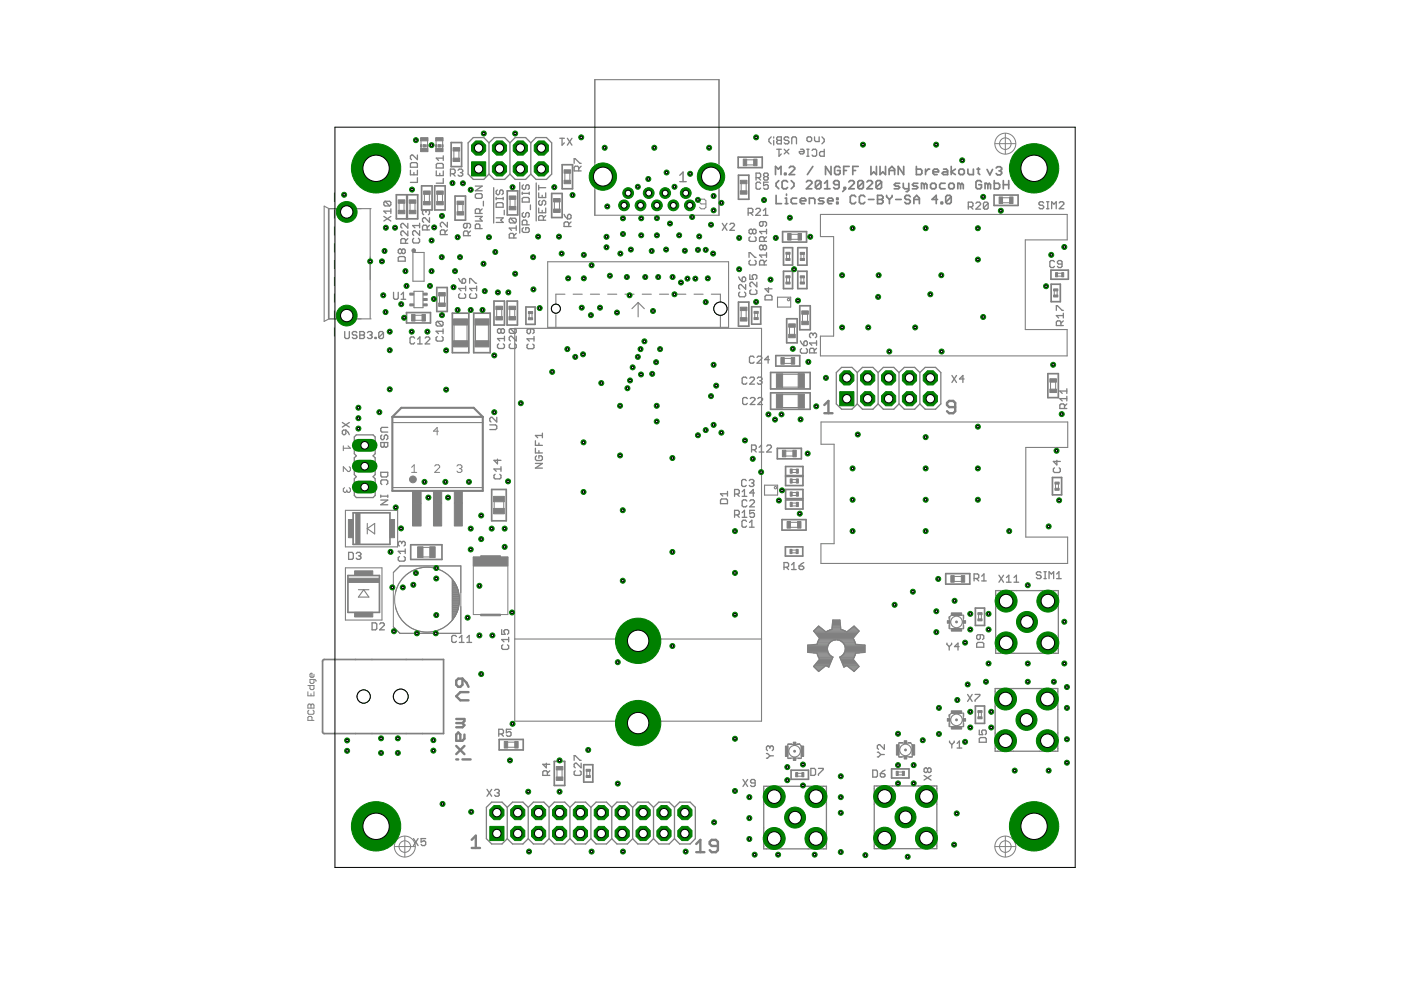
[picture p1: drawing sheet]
<svg xmlns="http://www.w3.org/2000/svg" width="297mm" height="210mm" viewBox="0 0 297 210" stroke-linecap="round" stroke-linejoin="round" font-family="sans-serif">
<g fill="none" stroke="#808080" stroke-width=".23">
<path d="M126.1 16.9h26.3v28.7h-26.3zM69.6 44.3v23.2M69.7 44.2h9M69.8 44.2v23.4M69.8 44.2l-1.1-.5v24.4l1.1-.5M70.9 40.9v1.9M70.9 44.5v1.8M70.9 48v1.9M70.9 51.6v1.8M70.9 55.2v1.8M70.9 58.8v1.8M78.5 44.3v23.2"/>
<path d="M87.5 53.5h2.4v6.1h-2.4zM116.1 55.5h38.4v13.9h-38.4zM69.7 67.6h9M70.9 62.3v1.8M70.9 65.9v1.8M70.9 69.4v1.9M87.8 61.8h1.9v3.4h-1.9zM109.1 69.6h52.4v83.3h-52.4zM117.9 66.7v2.7M119.8 62.4h-1.9v2.6M121.5 62.4h1.9M125.2 62.4h1.9"/>
<path d="M128.8 62.4h2M132.5 62.4h1.9M135.3 64.1v3.1M135.3 64.1l-1.3 1.3M135.3 64.1l1.3 1.3M136.2 62.4h1.9M139.8 62.4h2M143.5 62.4h1.9M147.2 62.4h1.9M150.8 62.4h1.9v2.6M152.7 66.7v2.7M164.8 63h2.8v2.1h-2.8z"/>
<path d="M226.3 69.9v5.6M226.3 69.9h-8.9v-19h8.9v-5.4h-52.4v4.7h2.8v21.1h-2.8v4.2h52.4M72.8 94.5v1M73.8 94.5l.5 .5h-1.5M74 99l.3 .2v.5l-.3 .3h-.2l-1-1v1M83.2 89.6h19.2M73 103.4l-.2 .3v.4l.2 .3h.3l.2-.3M73.2 108.2h11.1v7.8h-11.1zM73.5 103.9v.2M74 103.4l.3 .3v.4l-.3 .3h-.2l-.3-.3M77.9 111v2.2M77.9 112.1l1.5-1.1v2.2z"/>
<path d="M83.2 103.4h19.2M162.1 102.9h2.8v2.1h-2.8zM226.4 113.9v5.6M226.4 113.9h-8.9v-19h8.9v-5.4h-52.3v4.7h2.7v21.1h-2.7v4.2h52.3M73.2 120.4h7.8v11.1h-7.8zM76 125h2.2M77.1 125l1.1 1.6h-2.2zM109.1 135.5h52.4M201.2 132.5v.8M201.3 130.7l-.1 .6M201.4 130.8l.3-.4h2.5v2.9h-2.8zM204.3 130.5v.6"/>
<path d="M204.3 132.6v.7M167 157.8h2.6l.3 .4v2.5h-2.9zM167.1 157.7h.8M169 157.7l.6 .1M190.6 157.6h2.5l.3 .3v2.5h-2.8zM190.6 157.4h.8M192.6 157.4l.5 .1M201.2 153.2v.8M201.3 151.5l-.1 .6M201.4 151.5l.3-.3h2.5v2.9h-2.8zM204.3 151.3v.6M204.3 153.4v.6"/>
<path d="M167.1 160.8h.6M169.2 160.8h.6M190.6 160.5h.7M192.7 160.5h.7"/>
<circle cx="167.2" cy="63.5" r=".25"/>
<circle cx="164.4" cy="103.4" r=".25"/>
<circle cx="202.8" cy="131.9" r="1.23"/>
<circle cx="168.5" cy="159.3" r="1.23"/>
<circle cx="192" cy="159" r="1.23"/>
<circle cx="202.8" cy="152.6" r="1.23"/>
</g>
<g fill="#808080" stroke="#808080" stroke-width=".21">
<path d="M93.7 30.7h.2v.5h-.2z"/>
<path d="M92.4 30.7h.2v.5h-.2z"/>
<path d="M92.9 30.7h.5v.5h-.5z"/>
<path d="M87.5 104.1h1.8v2.6h-1.8z"/>
<path d="M91.9 104.1h1.7v2.6h-1.7z"/>
<path d="M96.3 104.1h1.7v2.6h-1.7z"/>
<path d="M90.5 30.7h.2v.5h-.2z"/>
<path d="M89.2 30.7h.2v.5h-.2z"/>
<path d="M89.7 30.7h.5v.5h-.5z"/>
<path d="M75.4 108.8h.9v6.6h-.9z"/>
<path d="M73.8 122.6h6.6v.9h-6.6z"/>
<path d="M92.4 31.5h1.5v.7h-1.5z"/>
<path d="M92.4 29.2h1.5v.7h-1.5z"/>
<path d="M168.8 116.5h.4v.9h-.4z"/>
<path d="M167.5 116.5h.4v.9h-.4z"/>
<path d="M168.8 101.5h.5v.9h-.5z"/>
<path d="M167.5 101.5h.5v.9h-.5z"/>
<path d="M168.8 106.5h.5v.9h-.5z"/>
<path d="M167.5 106.5h.5v.9h-.5z"/>
<path d="M87.5 106.7h1.8v4.8h-1.8z"/>
<path d="M91.9 106.7h1.7v4.8h-1.7z"/>
<path d="M96.3 106.7h1.7v4.8h-1.7z"/>
<path d="M88.5 115.9h1.2v2.3h-1.2z"/>
<path d="M91.1 115.9h1.2v2.3h-1.2z"/>
<path d="M104.6 107.8h2.3v1.1h-2.3z"/>
<path d="M104.6 105.2h2.3v1.2h-2.3z"/>
<path d="M76.8 93.9h1.1v1.1h-1.1z"/>
<path d="M76.8 98.3h1.1v1.1h-1.1z"/>
<path d="M76.8 102.7h1.1v1.1h-1.1z"/>
<path d="M101.9 117.8h4.2v.4h-4.2z"/>
<path d="M101.9 130.2h4.2v.4h-4.2z"/>
<path d="M100.4 118.1h7.3v1.9h-7.3z"/>
<path d="M112 66.1h.9v.4h-.9z"/>
<path d="M112 67.4h.9v.4h-.9z"/>
<path d="M107.9 64.9h1.4v.7h-1.4z"/>
<path d="M107.9 67.1h1.4v.7h-1.4z"/>
<path d="M105.1 67.1h1.4v.7h-1.4z"/>
<path d="M105.1 64.9h1.4v.7h-1.4z"/>
<path d="M159.9 66h.9v.4h-.9z"/>
<path d="M159.9 67.3h.9v.5h-.9z"/>
<path d="M157 65.1h1.4v.7h-1.4z"/>
<path d="M157 67.4h1.4v.7h-1.4z"/>
<path d="M165.6 75.8h.7v1.4h-.7z"/>
<path d="M167.8 75.8h.7v1.4h-.7z"/>
<path d="M100.7 72.2h3v1.4h-3z"/>
<path d="M100.7 67.6h3v1.3h-3z"/>
<path d="M169.2 79.2h1.3v3h-1.3z"/>
<path d="M164.6 79.2h1.3v3h-1.3z"/>
<path d="M167.5 99.4h.5v.9h-.5z"/>
<path d="M168.8 99.4h.5v.9h-.5z"/>
<path d="M167.5 104.3h.5v.9h-.5z"/>
<path d="M168.8 104.3h.5v.9h-.5z"/>
<path d="M223.7 103.5h.9v.4h-.9z"/>
<path d="M223.7 102.2h.9v.4h-.9z"/>
<path d="M169.1 110.6h.7v1.4h-.7z"/>
<path d="M166.9 110.6h.7v1.4h-.7z"/>
<path d="M86.8 44.6h1.4v.7h-1.4z"/>
<path d="M86.8 42.4h1.4v.7h-1.4z"/>
<path d="M89.2 31.5h1.5v.7h-1.5z"/>
<path d="M89.2 29.2h1.5v.7h-1.5z"/>
<path d="M89.8 40.5h1.4v.7h-1.4z"/>
<path d="M89.8 42.7h1.4v.7h-1.4z"/>
<path d="M96.2 72.2h2.9v1.4h-2.9z"/>
<path d="M96.2 67.6h2.9v1.3h-2.9z"/>
<path d="M169.2 83.6h1.3v2.9h-1.3z"/>
<path d="M164.6 83.6h1.3v2.9h-1.3z"/>
<path d="M92.6 42.7h1.4v.7h-1.4z"/>
<path d="M92.6 40.5h1.4v.7h-1.4z"/>
<path d="M201.7 154h2.2v.6h-2.2z"/>
<path d="M201.7 150.7h2.2v.6h-2.2z"/>
<path d="M200.9 152.4h.5v.5h-.5z"/>
<path d="M204.2 152.4h.5v.5h-.5z"/>
<path d="M190.1 157.9h.5v2.2h-.5z"/>
<path d="M193.4 157.9h.5v2.2h-.5z"/>
<path d="M191.7 157.1h.6v.5h-.6z"/>
<path d="M191.7 160.4h.6v.5h-.6z"/>
<path d="M166.5 158.2h.6v2.2h-.6z"/>
<path d="M169.8 158.2h.6v2.2h-.6z"/>
<path d="M168.2 157.4h.5v.5h-.5z"/>
<path d="M168.2 160.7h.5v.5h-.5z"/>
<path d="M157 38.2h1.4v.7h-1.4z"/>
<path d="M157 40.4h1.4v.8h-1.4z"/>
<path d="M157.6 33.7h.7v1.4h-.7z"/>
<path d="M159.8 33.7h.7v1.4h-.7z"/>
<path d="M84.4 44.6h1.4v.7h-1.4z"/>
<path d="M84.4 42.4h1.4v.7h-1.4z"/>
<path d="M169.7 59.8h.9v.4h-.9z"/>
<path d="M169.7 58.5h.9v.4h-.9z"/>
<path d="M169.7 54.8h.9v.4h-.9z"/>
<path d="M169.7 53.5h.9v.4h-.9z"/>
<path d="M223.4 61.3h.9v.4h-.9z"/>
<path d="M223.4 62.5h.9v.5h-.9z"/>
<path d="M166.6 53.5h.9v.4h-.9z"/>
<path d="M166.6 54.8h.9v.4h-.9z"/>
<path d="M166.6 58.5h.9v.4h-.9z"/>
<path d="M166.6 59.8h.9v.4h-.9z"/>
<path d="M225.1 57.8h.4v.9h-.4z"/>
<path d="M223.8 57.8h.4v.9h-.4z"/>
<path d="M167.2 68.7h1.4v.7h-1.4z"/>
<path d="M167.2 70.9h1.4v.7h-1.4z"/>
<path d="M106.9 157.2h.7v1.4h-.7z"/>
<path d="M109.1 157.2h.8v1.4h-.8z"/>
<path d="M119.6 38.2h1.4v.7h-1.4z"/>
<path d="M119.6 36h1.4v.7h-1.4z"/>
<path d="M117.4 42.1h1.4v.7h-1.4z"/>
<path d="M117.4 44.3h1.4v.7h-1.4z"/>
<path d="M108 41.6h1.4v.7h-1.4z"/>
<path d="M108 43.8h1.4v.7h-1.4z"/>
<path d="M203.8 122h.7v1.4h-.7z"/>
<path d="M201.6 122h.7v1.4h-.7z"/>
<path d="M170 65.9h1.4v.7h-1.4z"/>
<path d="M170 68.1h1.4v.7h-1.4z"/>
<path d="M101 35.4h.9v.9h-.9z"/>
<path d="M101 30.9h.9v.9h-.9z"/>
<path d="M105.5 30.9h.8v.9h-.8z"/>
<path d="M105.5 35.4h.8v.9h-.8z"/>
<path d="M109.9 30.9h.9v.9h-.9z"/>
<path d="M109.9 35.4h.9v.9h-.9z"/>
<path d="M114.3 30.9h.9v.9h-.9z"/>
<path d="M114.3 35.4h.9v.9h-.9z"/>
<path d="M89.8 63.3h.8v.4h-.8z"/>
<path d="M89.8 64.4h.8v.5h-.8z"/>
<path d="M89.8 62.1h.8v.5h-.8z"/>
<path d="M86.9 64.4h.8v.5h-.8z"/>
<path d="M86.9 62.1h.8v.5h-.8z"/>
<path d="M87.3 66.7h.7v1.4h-.7z"/>
<path d="M89.5 66.7h.7v1.4h-.7z"/>
<path d="M93 64.2h1.4v.8h-1.4z"/>
<path d="M93 62h1.4v.8h-1.4z"/>
<path d="M96.1 33.5h1.4v.7h-1.4z"/>
<path d="M96.1 31.3h1.4v.7h-1.4z"/>
<path d="M168.7 163.8h.4v.9h-.4z"/>
<path d="M170 163.8h.4v.9h-.4z"/>
<path d="M191.3 163.5h.4v.9h-.4z"/>
<path d="M190 163.5h.4v.9h-.4z"/>
<path d="M207.3 152h.9v.4h-.9z"/>
<path d="M207.3 150.7h.9v.4h-.9z"/>
<path d="M73.9 110.2h.9v3.8h-.9z"/>
<path d="M82.7 110.2h1v3.8h-1z"/>
<path d="M117.9 162.5h1.4v.7h-1.4z"/>
<path d="M117.9 164.7h1.4v.8h-1.4z"/>
<path d="M75.2 121h3.8v1h-3.8z"/>
<path d="M75.2 129.8h3.8v1h-3.8z"/>
<path d="M104.9 176.3h.9v.9h-.9z"/>
<path d="M104.9 171.9h.9v.8h-.9z"/>
<path d="M109.3 171.9h.9v.8h-.9z"/>
<path d="M109.3 176.3h.9v.9h-.9z"/>
<path d="M113.7 171.9h.9v.8h-.9z"/>
<path d="M113.7 176.3h.9v.9h-.9z"/>
<path d="M118.2 171.9h.9v.8h-.9z"/>
<path d="M122.6 171.9h.9v.8h-.9z"/>
<path d="M127 171.9h.9v.8h-.9z"/>
<path d="M118.2 176.3h.9v.9h-.9z"/>
<path d="M122.6 176.3h.9v.9h-.9z"/>
<path d="M127 176.3h.9v.9h-.9z"/>
<path d="M131.5 171.9h.9v.8h-.9z"/>
<path d="M131.5 176.3h.9v.9h-.9z"/>
<path d="M135.9 171.9h.9v.8h-.9z"/>
<path d="M135.9 176.3h.9v.9h-.9z"/>
<path d="M140.3 171.9h.9v.8h-.9z"/>
<path d="M140.3 176.3h.9v.9h-.9z"/>
<path d="M144.8 171.9h.8v.8h-.8z"/>
<path d="M144.8 176.3h.8v.9h-.8z"/>
<path d="M96.9 42.7h1.4v.7h-1.4z"/>
<path d="M96.9 44.9h1.4v.7h-1.4z"/>
<path d="M214.1 41.8h.7v1.4h-.7z"/>
<path d="M211.8 41.8h.8v1.4h-.8z"/>
<path d="M169.2 49.5h.7v1.4h-.7z"/>
<path d="M167 49.5h.7v1.4h-.7z"/>
<path d="M222.6 82.5h1.4v.7h-1.4z"/>
<path d="M222.6 80.3h1.4v.7h-1.4z"/>
<path d="M168.1 95.5h.7v1.4h-.7z"/>
<path d="M165.9 95.5h.7v1.4h-.7z"/>
<path d="M179.1 84.1h.9v.9h-.9z"/>
<path d="M179.1 79.7h.9v.9h-.9z"/>
<path d="M183.5 79.7h.9v.9h-.9z"/>
<path d="M183.5 84.1h.9v.9h-.9z"/>
<path d="M188 79.7h.8v.9h-.8z"/>
<path d="M188 84.1h.8v.9h-.8z"/>
<path d="M192.4 79.7h.9v.9h-.9z"/>
<path d="M192.4 84.1h.9v.9h-.9z"/>
<path d="M196.8 79.7h.9v.9h-.9z"/>
<path d="M196.8 84.1h.9v.9h-.9z"/>
<path d="M124.3 163.1h.9v.4h-.9z"/>
<path d="M124.3 164.4h.9v.4h-.9z"/>
<path d="M201.7 133.3h2.2v.5h-2.2z"/>
<path d="M201.7 129.9h2.2v.6h-2.2z"/>
<path d="M200.9 131.6h.5v.5h-.5z"/>
<path d="M204.2 131.6h.5v.5h-.5z"/>
<path d="M207.3 131.2h.9v.4h-.9z"/>
<path d="M207.3 129.9h.9v.4h-.9z"/>
</g>
<g fill="none" stroke="#808080" stroke-width=".36">
<path d="M89.4 39.4h2.2v5.1h-2.2zM92.2 39.4h2.2v5.1h-2.2zM95.7 30.2h2.2v5.1h-2.2zM119.2 34.9h2.2v5.1h-2.2zM156.5 33.3h5.1v2.2h-5.1zM156.6 37.1h2.2v5.1h-2.2zM164.4 37v-1.7l.6 .6 .6-.6v1.7M165.1 38.3l-.6 .6v.6l.6 .5M166.3 36.7h.3v.3h-.3zM167 38.6l-.3-.3h-.6l-.3 .3v1.2l.3 .2h.6l.3-.2M167.3 35.6l.3-.3h.6l.3 .3v.3l-1.2 1.1h1.2M167.7 38.3l.6 .6v.6l-.6 .5"/>
<path d="M171 38.6l.3-.3h.5l.3 .3v.3l-1.1 1.1h1.1M172.3 35.3l-1.1 1.7M174.1 38.6v1.2l-.3 .2h-.6l-.3-.2M174.1 38.6l-.3-.3h-.6l-.3 .3v1.2M174.1 38.6l-1.2 1.2M174.8 38.9l.6-.6v1.7M176.2 35.3v1.7l-1.2-1.7v1.7M177.9 39.2h-.9l-.3-.3v-.3l.3-.3h.6l.3 .3v1.2l-.3 .2h-.6l-.3-.2M178.1 35.6l-.3-.3h-.6l-.2 .3v1.1l.2 .3h.6l.3-.3v-.5h-.6M178.9 36.2h.6M179 39.8h.3v.2h-.3zM180 38.6l.3-.3h.5l.3 .3v.3l-1.1 1.1h1.1"/>
<path d="M180 35.3h-1.1v1.7M180.8 36.2h.6M182 35.3h-1.2v1.7M183 38.6v1.2l-.2 .2h-.6l-.3-.2M183 38.6l-.2-.3h-.6l-.3 .3v1.2M183 38.6l-1.1 1.2M183.8 38.6l.3-.3h.6l.3 .3v.3l-1.2 1.1h1.2M184.7 35.3v1.7l.6-.6 .5 .6v-1.7M186.6 35.3v1.7l.6-.6 .5 .6v-1.7M186.9 38.6v1.2l-.3 .2h-.6l-.3-.2M186.9 38.6l-.3-.3h-.6l-.3 .3v1.2M186.9 38.6l-1.2 1.2"/>
<path d="M188.5 36.2h1.2M188.5 37v-1.1l.6-.6 .6 .6v1.1M190.8 38.9h-.9l-.3 .3 .3 .3h.6l.3 .3-.3 .2h-.9M191.5 38.9v.9l.3 .2h.9M191.6 35.3v1.7l-1.2-1.7v1.7M192.7 38.9v1.4l-.3 .3h-.3M194.3 35.3v1.7h.9l.3-.3v-.5l-.3-.3h-.9M194.6 38.9h-.9l-.3 .3 .3 .3h.6l.3 .3-.3 .2h-.9M196 39.2l-.3-.3h-.3v1.1M196 39.2v.8M196 39.2l.2-.3 .3 .3v.8M196.2 35.9v1.1"/>
<path d="M197.1 35.9h-.3l-.6 .5M197.3 39.2l.3-.3h.6l.3 .3v.6l-.3 .2h-.6l-.3-.2zM197.8 36.4h1.2v-.2l-.3-.3h-.6l-.3 .3v.5l.3 .3h.6M200 35.9h.6l.3 .3v.8h-.9l-.3-.3 .3-.3h.9M200.4 38.9h-.9l-.3 .3v.6l.3 .2h.9M201.1 39.2l.3-.3h.6l.3 .3v.6l-.3 .2h-.6l-.3-.2zM201.7 35.3v1.7M202.6 35.9l-.9 .5 .9 .6M203.3 36.2l.3-.3h.6l.2 .3v.5l-.2 .3h-.6l-.3-.3zM203.7 39.2l-.3-.3h-.3v1.1M203.7 39.2v.8M203.7 39.2l.2-.3 .3 .3v.8"/>
<path d="M205.2 35.9v.8l.3 .3h.9v-1.1M207.1 35.9h.6M207.4 35.6v1.1l.3 .3M208.1 38.6l-.3-.3h-.6l-.3 .3v1.2l.3 .2h.6l.3-.2v-.6h-.6M209.3 35.9l.6 1.2 .5-1.2M209.4 39.2l-.3-.3h-.2v1.1M209.4 39.2v.8M209.4 39.2l.3-.3 .3 .3v.8M210.8 38.3v1.7h.9l.2-.2v-.6l-.2-.3h-.9M211.2 35.6l.3-.3h.6l.3 .3v.3l-.3 .3M211.8 36.2h.3M212.1 36.2l.3 .3v.3l-.3 .3h-.6l-.3-.3"/>
<path d="M212.7 39.2h1.2M212.7 38.3v1.7M213.9 38.3v1.7M84 41.3h2.2v5.1h-2.2zM86.4 41.3h2.2v5.1h-2.2zM96.5 41.6h2.2v5.1h-2.2zM107.5 40.5h2.3v5.1h-2.3zM117 41h2.2v5.1h-2.2zM164.5 41.4v1.8h1.2M165.9 49.1h5.1v2.2h-5.1zM166.1 57.5h1.9v3.7h-1.9zM166.1 52.5h1.9v3.7h-1.9z"/>
<path d="M166.5 43.2h.5M166.5 42h.3v1.2M166.8 41.1v.3M168.9 42h-.9l-.3 .3v.6l.3 .3h.9M169.1 52.5h2v3.7h-2zM169.1 57.5h2v3.7h-2zM169.7 42.6h1.1v-.3l-.2-.3h-.6l-.3 .3v.6l.3 .3h.6M171.6 43.2v-1.2h.9l.3 .3v.9M174.7 42h-.9l-.3 .3 .3 .3h.6l.3 .3-.3 .3h-.9M174.8 40h1.2M175.5 42.6h1.1v-.3l-.3-.3h-.6l-.2 .3v.6l.2 .3h.6M177.4 42.9h.3v.3h-.3z"/>
<path d="M177.4 42h.3v.3h-.3zM179.3 40l-.6 .6M181.4 41.7l-.3-.3h-.5l-.3 .3v1.2l.3 .3h.5l.3-.3M183.4 41.7l-.3-.3h-.6l-.3 .3v1.2l.3 .3h.6l.3-.3M184.1 42.3h1.2M186.1 41.4h.8l.3 .3v.3l-.3 .3 .3 .3v.3l-.3 .3h-.8zM186.1 42.3h.8M188 41.4v.3l.6 .6M188.6 42.3v.9M189.1 41.4v.3l-.5 .6M189.9 42.3h1.2M193 41.7l-.3-.3h-.6l-.3 .3v.3l.3 .3h.6l.3 .3v.3l-.3 .3h-.6l-.3-.3"/>
<path d="M193.8 42.3h1.1M193.8 43.2v-1.2l.6-.6 .5 .6v1.2M198.8 42.3h-1.2l.9-.9v1.8M199.5 42.9h.3v.3h-.3zM201.7 41.7l-.3-.3h-.6l-.3 .3v1.2M201.7 41.7v1.2l-.3 .3h-.6l-.3-.3M201.7 41.7l-1.2 1.2M210.8 41.4h5.1v2.2h-5.1zM222.8 57.3h3.7v1.9h-3.7zM86.2 66.3h5.1v2.2h-5.1zM92.6 61h2.2v5h-2.2zM95.9 66.4h3.5v8.4h-3.5z"/>
<path d="M100.4 66.4h3.5v8.4h-3.5zM104.7 63.8h2.3v5.1h-2.3zM107.5 63.8h2.2v5.1h-2.2zM111.5 65.1h2v3.7h-2zM156.6 64.1h2.2v5.1h-2.2zM159.4 65h1.9v3.7h-1.9zM163.4 79h8.4v3.5h-8.4zM164.5 75.4h5.1v2.2h-5.1zM166.8 67.6h2.2v5.1h-2.2zM169.6 64.8h2.2v5.1h-2.2zM222.2 79.2h2.2v5.1h-2.2zM222.9 60.3h1.9v3.7h-1.9z"/>
<path d="M163.4 83.3h8.4v3.5h-8.4zM164.8 95.1h5.1v2.2h-5.1zM166.6 98.9h3.6v1.9h-3.6zM74.9 108.7h7.8v6.7h-7.8zM87.1 115.5h6.6v3.1h-6.6zM104.2 103.8h3.1v6.6h-3.1zM165.8 110.2h5.1v2.2h-5.1zM166.5 116h3.7v1.9h-3.7zM166.6 101h3.6v2h-3.6zM166.6 103.8h3.6v1.9h-3.6zM166.6 106h3.6v1.9h-3.6zM223.1 101.2h2v3.7h-2z"/>
<path d="M73.8 122h6.7v7.8h-6.7zM200.5 121.6h5.1v2.2h-5.1zM206.8 128.9h1.9v3.7h-1.9zM68.4 140.2v15l.2 .3h25.4v-15.7h-25.3l-.3 .4M105.8 156.8h5.1v2.2h-5.1zM206.8 149.7h1.9v3.7h-1.9zM117.5 161.4h2.2v5.1h-2.2zM123.8 162.1h1.9v3.7h-1.9zM167.7 163.3h3.7v1.9h-3.7zM189 163h3.7v2h-3.7z"/>
<circle cx="202.8" cy="131.9" r=".13"/>
<circle cx="168.5" cy="159.3" r=".13"/>
<circle cx="192" cy="159" r=".13"/>
<circle cx="202.8" cy="152.6" r=".13"/>
</g>
<path d="M83.2 88.4v15.7h19.2v-15.7M83.2 88.4h19.2M83.2 88.4l1.9-1.9h15.3l2 1.9" fill="none" stroke="#808080" stroke-width=".44"/>
<g fill="none" stroke="#808080" stroke-width=".28">
<path d="M87 34.7l.2-.2h1l.3 .2v.8h-1.5zM87 36.1v1h1.5v-1M87.8 36.6v.5M88.5 37.7v1h-1.5M88.5 32.9v.9l-1-.9h-.3l-.2 .2v.5l.2 .2M92.5 34.9l.2-.3h1l.3 .3v.7h-1.5zM92.5 36.2v1h1.5v-1M93.2 36.7v.5M94 37.8v1h-1.5M94 33v1M94 33.5h-1.5l.5 .5M95.5 36.9h.7l.3-.3v-.5l-.3-.2h-.7v1.4"/>
<path d="M96 36.9l.5 .4M97.1 36.1l.3-.2h.5l.2 .2v.3l-.2 .2M97.6 36.6h.3M97.9 36.6l.2 .3v.2l-.2 .2h-.5l-.3-.2M100.8 39.5h1.4l-1.4 .9h1.4M103.7 30.3l-1.1-1.1h-2.2l-1.1 1.1v6.6l1.1 1.1h2.2l1.1-1.1M103.7 36.9l1.1 1.1h2.2l1.1-1.1M103.7 30.3l1.1-1.1h2.2l1.1 1.1M103.7 30.3v6.6M104.7 39.8v7.5M108.1 36.9l1.1 1.1h2.2l1.1-1.1M108.1 30.3l1.1-1.1h2.2l1.1 1.1"/>
<path d="M108.1 30.3v6.6M110.2 38.7v10.7M111 39.2l-.3 .2v.5l.3 .3h.2l.3-.3v-.5l.2-.2h.3l.2 .2v.5l-.2 .3M112.5 30.3l1.1-1.1h2.3l1.1 1.1v6.6l-1.1 1.1h-2.3l-1.1-1.1M112.5 30.3v6.6M113.7 38.8v8M114.2 39.3v1M114.2 39.8h1.5M118.7 29.3h1M119.2 29.3v1.5l.5-.5M120.3 29.3l1 1.5M121.3 29.3l-1 1.5"/>
<path d="M121.7 34.6v-.9h.3l1 .9h.2M122.7 36.2v-.7l-.2-.3h-.5l-.3 .3v.7h1.5M123.2 35.2l-.5 .6M160.3 37.7h.7l.3-.3v-.5l-.3-.2h-.7v1.5M160.8 37.7l.5 .5M161.3 38.9l-.3-.3h-.5l-.2 .3v1l.2 .2h.5l.3-.2M162.1 37.4l-.2-.2v-.3l.2-.2h.5l.3 .2-.3 .5M162.1 37.4l-.2 .3 .2 .5h.5l.3-.3v-.2l-.3-.3M162.1 37.4h.5M162.9 38.6h-1v.8l.5-.3h.2l.3 .3v.5l-.3 .2h-.5l-.2-.2M163.5 29l-.5 .5v.5l.5 .5M164 29v.3"/>
<path d="M164 29.8v1M164.7 31.6h1M164.9 29h.8v1.5h-.8l-.2-.2 .2-.5-.2-.3v-.2zM164.9 29.8h.8M165.2 31.6v1.5l.5-.5M166.3 31.6l1 1M167.3 31.6l-1 1M167.3 29.3l-.3-.3h-.5l-.2 .3v.2l.2 .3h.5l.3 .2v.3l-.3 .2h-.5l-.2-.2M167.9 30.5v-1.2l.2-.3h.5l.3 .3v1.2M169.7 31.6h.5l.3 .3v.5l-.3 .2h-.5l-.2-.2v-.3h1M171 33.1h.5M171 31.6h.5"/>
<path d="M171.1 29.3l.2-.3h.5l.3 .3v.5l-.3 .2h-.5l-.2-.2zM171.3 31.6v1.5M172.2 31.9l.2-.3h.5l.2 .3v1l-.2 .2h-.5l-.2-.2M172.7 29v.8l.3 .2h.7v-1M174.3 29l.5 .5v.5l-.5 .5M174.8 31.6v1.5h-.8l-.2-.2v-.5l.2-.3h.8M81.4 45.9l1.5 1M81.6 42.7l-.2 .2v.5l.2 .3h1M81.6 42.7h1l.3 .2v.5l-.3 .3M81.6 42.7l1 1M82.9 45.9l-1.5 1M82.9 44.8h-1.5l.5 .5"/>
<path d="M82.9 44.3v1M84.4 54.6l.3-.2h1l.2 .2v.8h-1.5zM85.2 53l-.3-.2h-.2l-.3 .2v.5l.3 .3 .5-.3M85.2 53l.2-.2h.3l.2 .2v.5l-.2 .3-.5-.3M85.2 53v.5M86 51.6v-.8l-.3-.2h-.5l-.2 .2v.8h1.5M86.5 47.4v1l-1-1h-.3l-.2 .2v.5l.2 .3M86.5 49v1l-1-1h-.3l-.2 .2v.5l.2 .3M86.5 50.6l-.5 .5M87.7 50.5l-.2 .3v.5l.2 .2h1l.3-.2v-.5l-.3-.3M89 48.9v1l-1-1h-.3l-.2 .3v.5l.2 .2M89 47.3v1"/>
<path d="M89 47.8h-1.5l.5 .5M90.3 44.8l-.2-.2-.5 .2v.5l.2 .2M90.3 44.8l.3-.2h.2l.3 .2v.5l-.3 .2M90.3 44.8v.2M90.6 48.7v-.7l-.3-.2h-.5l-.2 .2v.7h1.5M91.1 46.2v.9l-1-.9-.5 .2v.5l.2 .2M91.1 47.8l-.5 .5M94.4 49.7v-.7l-.3-.3h-.5l-.2 .3v.7h1.4M94.8 47.1v1l-.9-1h-.3l-.2 .3v.5l.2 .2M94.8 48.7l-.4 .5M97.2 59.1l.8 .9M98 59.3l.2-.2h.3l.2 .2v.5l-.2 .2h-.5z"/>
<path d="M99 47.4v.7l-.2 .3h-.3l-.2-.3v-.5l.2-.2h1l.3 .2v.5l-.3 .3M99.3 50v-.8l-.3-.2h-.5l-.2 .2v.8h1.5M99.8 49l-.5 .5M100.8 45.9h1.4l-.5 .5 .5 .5h-1.4M101 41.1h1l.2 .2v.5l-.2 .3h-1l-.2-.3v-.5zM101.7 45.3v-.8l-.2-.2h-.5l-.2 .2v.8h1.4M101.7 48.5v-.8l-.2-.2h-.5l-.2 .2v.8h1.4M102.2 44.3l-.5 .5M102.5 42.7v1M105.2 46.2h1.5l-.5 .5 .5 .5h-1.5M105.2 41.8v.6M105.2 42.1h1.5"/>
<path d="M105.5 43h.9l.3 .2v.7h-1.5v-.7zM105.5 40.3l-.3 .2v.5l.3 .3h.2l.2-.3v-.5l.3-.2h.2l.3 .2v.5l-.3 .3M106.7 41.8v.6M106.9 44.6v1M108.2 46.3l-.2 .2v.5l.2 .3h1M108.2 46.3h1l.3 .2v.5l-.3 .3M108.2 46.3l1 1M108.9 50.5v-.8l-.2-.2h-.5l-.2 .2v.8h1.5M109.5 47.9v1M109.5 49.5l-.6 .5M109.5 48.4h-1.5l.5 .5M110.7 42.1l.3-.2h1l.2 .2v.7h-1.5z"/>
<path d="M110.7 40.7v.5M110.7 41h1.5M111 48.3l-.3 .2v.5l.3 .3h1l.2-.3v-.5l-.2-.2h-.5v.5M111 45.1l-.3 .2v.5l.3 .3h.2l.3-.3v-.5l.2-.2h.3l.2 .2v.5l-.2 .3M111.7 47.7v-.8l-.2-.2h-.5l-.3 .2v.8h1.5M112.2 40.7v.5M112.5 43.5v.9M114.2 40.9v1h1.5v-1M114.2 44.1v1h1.5v-1M114.5 42.5l-.3 .3v.4l.3 .3h.2l.3-.3v-.4l.2-.3h.2l.3 .3v.4l-.3 .3M115 41.4v.5M115 44.6v.5"/>
<path d="M115.2 46.7v-.7l-.2-.3h-.5l-.3 .3v.7h1.5M115.7 45.7l-.5 .5M119.6 45.4l.7 1M120.3 45.7l.5-.3 .3 .3v.5l-.3 .2h-.5zM120.6 48v-.7l-.3-.2h-.5l-.2 .2v.7h1.5M121.1 47.1l-.5 .4M153.1 47.3l1 1.5M154.1 47.3l-1 1.5M154.7 47.6l.3-.3h.5l.2 .3v.2l-1 1h1M156.6 58.7l.8 1M157.6 58.7h.2l.3 .3v.5l-.3 .2h-.4v-.7zM158.6 45.1h.8l.2-.2v-.5l-.2-.2h-.8v1.5"/>
<path d="M158.8 54.6v-1h.3l1 1h.2M159 58.2v1h.7l-.2-.5 .2-.5h.5l.3 .3v.5l-.3 .2M159.1 50.2l-.3 .2v.5l.3 .3h1l.2-.3v-.5l-.2-.2M159.1 55.2l-.3 .2v.5l.3 .3h1l.2-.3v-.5l-.2-.2M159.1 45.1l.5 .6M159.6 48.8l.2-.2h.3l.2 .2v.5l-.2 .3-.5-.3M159.6 48.8l-.3-.2-.5 .2v.5l.3 .3h.2l.3-.3M159.6 48.8v.5M160.2 44.4l.3-.2h.5l.2 .2v.3l-1 1h1M160.5 59.8v1l-1-1h-.3l-.2 .3v.5l.2 .2M161.8 47v.7l-.3 .3h-.2l-.3-.3v-.5l.3-.2h1l.2 .2v.5l-.2 .3M161.8 52.2l.2-.2h.3l.2 .2v.5l-.2 .3h-.3l-.2-.3"/>
<path d="M161.8 52.2l-.3-.2h-.2l-.3 .2v.5l.3 .3h.2l.3-.3M161.8 52.2v.5M161.8 45.7h1M161.8 44.7l.5-.5v1.5M162 56.2v-.8l-.2-.2h-.5l-.3 .2v.8h1.5M162 51.2v-.8l-.2-.2h-.5l-.3 .2v.8h1.5M162.5 48.6v1M162.5 53.6v1M162.5 55.2l-.5 .5M162.5 54.1h-1.5l.5 .5M162.5 50.2l-.5 .5M162.5 49.1h-1.5l.5 .5"/>
<path d="M205.3 43.9h.7l.3-.3v-.5l-.3-.2h-.7v1.4M205.8 43.9l.5 .4M206.9 43.1l.3-.2h.4l.3 .2v.3l-1 .9h1M209.5 43.1l-.2-.2h-.5l-.3 .2v1M209.5 43.1v1l-.2 .2h-.5l-.3-.2M209.5 43.1l-1 1M221.3 43l-.3-.2h-.5l-.2 .2v.3l.2 .2h.5l.3 .3v.2l-.3 .3h-.5l-.2-.3M221.9 42.8h.5M221.9 44.3h.5M222.1 42.8v1.5M223 44.3v-1.5l.5 .5 .4-.5v1.5M223.6 55.5l-.3-.3h-.5l-.2 .3v1l.2 .2h.5l.3-.2"/>
<path d="M224.6 43l.2-.2h.5l.3 .2v.3l-1 1h1M225.2 56h-.8l-.2-.3 .2-.5h.5l.3 .3v1l-.3 .2h-.5l-.2-.2M73.1 70.3v1.2l.2 .3h.5l.3-.3v-1.2M75.7 70.5l-.3-.2h-.5l-.2 .5 .2 .2h.5l.3 .5-.3 .3h-.5l-.2-.3M76.3 70.3h.7l.3 .2v.3l-.3 .2 .3 .3v.2l-.3 .3h-.7zM76.3 71h.7M77.9 70.5l.2-.2h.5l.3 .2v.3l-.3 .2M78.4 71h.2M78.6 71l.3 .3v.2l-.3 .3h-.5l-.2-.3M79.5 71.5h.3v.3h-.3zM81.3 70.5v1l-.3 .3h-.4l-.3-.3M81.3 70.5l-.3-.2h-.4l-.3 .2v1"/>
<path d="M81.3 70.5l-1 1M83.4 62v1.2l.3 .3h.5l.2-.3v-1.2M85 63.5h1M85 62.5l.5-.5v1.5M87.9 71.7l-.2-.3h-.5l-.3 .3v1l.3 .2h.5l.2-.2M88.5 72.9h1M88.5 71.9l.5-.5v1.5M90.1 71.7l.3-.3h.5l.2 .3v.2l-1 1h1M92.7 71.4l-.2 .2v.5l.2 .2h1l.2-.2v-.5l-.2-.2M92.7 68.1l-.2 .3v.5l.2 .2h1M92.7 68.1h1l.2 .3v.5l-.2 .2M92.7 68.1l1 1"/>
<path d="M93.9 69.7v1M93.9 70.2h-1.4l.5 .5M97.5 62.3l-.3 .2v.5l.3 .2h1l.2-.2v-.5l-.2-.2M98.7 61.2h-1.5l.5 .5M98.7 60.7v1M99.6 60v-.9h.2l1 .9h.2M99.8 62.3l-.2 .2v.5l.2 .2h1l.2-.2v-.5l-.2-.2M101 60.7v1M101 61.2h-1.4l.5 .5M105.7 72.9l-.2 .3v.4l.2 .3h1l.3-.3v-.4l-.3-.3M106.2 69.9v.5M106.2 69.9l-.2-.2h-.3l-.2 .2v.5l.2 .3h.3l.2-.3"/>
<path d="M106.2 69.9l.3-.2h.2l.3 .2v.5l-.3 .3h-.2l-.3-.3M107 71.8h-1.5l.5 .5M107 71.3v1M108.2 72.9l-.2 .3v.4l.2 .3h1l.3-.3v-.4l-.3-.3M108.2 69.7l-.2 .2v.5l.2 .3h1M108.2 69.7h1l.3 .2v.5l-.3 .3M108.2 69.7l1 1M109.5 71.3v1l-1-1h-.3l-.2 .2v.5l.2 .3M112 73l-.3 .2v.5l.3 .2h1l.2-.2v-.5l-.2-.2M112.5 69.7v.8l-.3 .2h-.2l-.3-.2v-.5l.3-.3h1l.2 .3v.5l-.2 .2M113.2 71.4v.9M113.2 71.8h-1.5l.5 .5"/>
<path d="M156.9 61.9l-.3 .3v.5l.3 .2h.9l.3-.2v-.5l-.3-.3M158.1 60.3v1l-1-1h-.2l-.3 .3v.5l.3 .2M159.2 61.4l-.2 .3v.5l.2 .2h1l.3-.2v-.5l-.3-.3M159.9 75.8l-.3-.3h-.4l-.3 .3v1l.3 .2h.4l.3-.2M160.5 75.8l.3-.3h.4l.3 .3v.2l-1 1h1M162.2 62.8l.3-.2h.9l.3 .2v.8h-1.5zM162.9 61v1l-.7-.8h1.5M163.1 76.3h-1l.8-.8v1.5M169.7 72.3l.7 1M169.9 73.9l-.2 .2v.5l.2 .3h1l.3-.3v-.5l-.3-.2M170.4 72.5l.3-.2h.2l.3 .2v.5l-.3 .3h-.5zM172.4 70.9l-.3-.3h-.2l-.3 .3v.5l.3 .2"/>
<path d="M172.4 70.9l.2-.3h.3l.2 .3v.5l-.2 .2M172.4 70.9v.2M172.6 74.8v-.7l-.2-.2h-.5l-.3 .2v.7h1.5M173.1 73.9l-.5 .4M173.1 72.7h-1.5l.5 .5M173.1 72.2v1M181.8 79l-1.2-1.1h-2.2l-1.1 1.1v6.6l1.1 1.2h2.2l1.2-1.2M181.8 79l1.1-1.1h2.2l1.1 1.1M181.8 79v6.6M186.2 79l1.1-1.1h2.2l1.1 1.1M186.2 79v6.6M190.6 79l1.1-1.1h2.2l1.1 1.1"/>
<path d="M190.6 79v6.6M195 79l1.2-1.1h2.2l1.1 1.1v6.6l-1.1 1.2h-2.2l-1.2-1.2M195 79v6.6M201.8 79.6l1 1.5M202.8 79.6l-1 1.5M224 65.8v-1h.2l1 1h.2M224.9 69v-.7l-.2-.3h-.5l-.2 .3v.7h1.4M225.4 68l-.5 .5M225.4 66.9h-1.4l.5 .5M225.4 66.4v1M72.6 89.6l1.5 1M72.6 91.4l.2-.2h.5v.7l-.2 .3h-.3l-.2-.3z"/>
<path d="M73.3 91.2l.5 .5 .3 .5M74.1 89.6l-1.5 1M75.5 92.2h3.6l.4 .4v3.6l-.4 .4 .4 .5v3.5l-.4 .5 .4 .4v3.6l-.4 .4h-3.6l-.4-.4v-3.6l.4-.4-.4-.5v-3.5l.4-.5-.4-.4v-3.6zM80.7 93.8h1.5v.8l-.2 .2h-.3l-.2-.2-.3 .2h-.2l-.3-.2zM81 92.2l-.3 .3v.5l.3 .2h.2l.3-.2v-.5l.2-.3h.3l.2 .3v.5l-.2 .2M81.5 93.8v.8M82.2 90.6h-1.2l-.3 .3v.5l.3 .2h1.2M103.8 90.1h1.3l.2 .2v.5l-.2 .3h-1.3M105.3 88.5v1l-1-1h-.2l-.3 .2v.5l.3 .3M105.5 97.3v1l-.8-.7h1.5M106.2 99v.9M106.2 99.4h-1.5l.5 .5"/>
<path d="M113.5 98.3h1.5l-1.5 1h1.5M113.5 93.5v.9h1.5M113.5 95v1h1.5M113.7 96.6l-.2 .3v.5l.2 .2h1l.3-.2v-.5l-.3-.3h-.4v.6M114.3 93.9v.5M114.3 95.5v.5M115 91.8v1M115 92.3h-1.5l.5 .5M158.3 80.2l-.2-.2h-.5l-.2 .2v1l.2 .2h.5l.2-.2M158.5 84.5l-.3-.2h-.5l-.2 .2v1l.2 .3h.5l.3-.3M159 80.2l.2-.2h.5l.3 .2v.3l-1 .9h1M159.1 84.5l.2-.2h.5l.3 .2v.3l-1 1h1"/>
<path d="M159.3 95.4h.8l.2-.3v-.5l-.2-.2h-.8v1.4M159.9 95.4l.4 .4M160.6 80.2l.2-.2h.5l.2 .2-.2 .5M160.7 84.5l.2-.2h.5l.3 .2v.3l-1 1h1M161 94.8l.4-.4v1.4M161 95.8h.9M161.1 80.7h.2M161.3 80.7l.2 .2-.2 .5h-.5l-.2-.2M162.6 94.6l.2-.2h.5l.3 .2v.2l-1 1h1M181.8 85.6l1.1 1.2h2.2l1.1-1.2M186.2 85.6l1.1 1.2h2.2l1.1-1.2M190.6 85.6l1.1 1.2h2.2l1.1-1.2"/>
<path d="M204.4 80.3h-1l.8-.7v1.5M223.6 99.2l-.3 .2v.5l.3 .3h1l.2-.3v-.5l-.2-.2M224.1 97.6v1l-.8-.8h1.5M225.7 86.6v-.7l-.3-.3h-.4l-.3 .3v.7h1.5M226.2 85.6l-.5 .5M226.2 84.5h-1.5l.5 .5M226.2 82.4v1M226.2 84v1M226.2 82.9h-1.5l.5 .5M73.9 117.1h.8l.2 .3v.9l-.2 .3h-.8zM75.5 117.4l.3-.3h.5l.2 .3v.2l-.2 .3M76 117.9h.3"/>
<path d="M76.3 117.9l.2 .2v.2l-.2 .3h-.5l-.3-.3M80.7 100.1h1.5v.8l-.2 .2h-1l-.3-.2zM80.7 105v.5M80.7 105.2h1.5M80.7 106h1.5l-1.5 1h1.5M81 102.7l-.3-.2v-.5l.3-.3h1l.2 .3v.5l-.2 .2M82.2 105v.5M84.7 118l-.3 .2v.5l.3 .3h1l.2-.3v-.5l-.2-.2M85.2 115l-.3-.2-.5 .2v.5l.3 .3M85.2 115l.2-.2 .5 .2v.5l-.2 .3M85.2 115v.3M85.9 116.4v1"/>
<path d="M85.9 116.9h-1.5l.5 .5M105 100.6l-.3 .2v.5l.3 .2h1l.2-.2v-.5l-.2-.2M153 105.8h1l.2 .2v.8h-1.4v-.8zM154.2 104.2v1M154.2 104.7h-1.4l.4 .5M155.7 104.8h.8l.2-.3v-.5l-.2-.2h-.8v1.4M155.7 109.2h.8l.2-.3v-.4l-.2-.3h-.8v1.5M156.3 104.8l.4 .4M156.3 109.2l.4 .5M157.4 105.2h.9M157.4 104.3l.4-.5v1.4M157.4 108.7l.4-.5v1.5"/>
<path d="M157.4 109.7h.9M158.2 101.9l-.2-.2h-.5l-.3 .2v1l.3 .2h.5l.2-.2M158.3 110.6l-.3-.3h-.5l-.2 .3v.9l.2 .3h.5l.3-.3M158.3 106.2l-.2-.2h-.5l-.2 .2v1l.2 .3h.5l.2-.3M158.9 101.9l.2-.2h.5l.2 .2v.3l-.2 .2M158.9 111.8h1M158.9 110.8l.5-.5v1.5M159 106.2l.2-.2h.5l.3 .2v.3l-1 1h1M159.3 102.4h.3M159.6 102.4l.2 .3v.2l-.2 .2h-.5l-.2-.2M160 104.5h-1l.7-.7v1.4M160 108.2h-1v.7l.4-.2h.3l.3 .2v.5l-.3 .3h-.5l-.2-.3"/>
<path d="M167.8 119.8l.5-.5v1.5M170.4 119.3l-1 .7M78.9 132.1h.7l.3 .2v1l-.3 .2h-.7zM80.5 132.3l.3-.2h.4l.3 .2v.2l-1 1h1M96.8 135l-.3-.3h-.5l-.2 .3v1l.2 .2h.5l.3-.2M97.4 136.2h1M97.4 135.2l.5-.5v1.5M99 136.2h1M99 135.2l.5-.5v1.5M106.4 133.5v1h.7l-.3-.5v-.2l.3-.3h.5l.2 .3v.4l-.2 .3M106.6 136.7l-.2 .2v.6l.2 .2h1l.2-.2v-.6l-.2-.2M107.8 135.1v1"/>
<path d="M107.8 135.6h-1.4l.4 .5M166.2 120.3h.8l.2-.3v-.5l-.2-.2h-.8v1.5M166.7 120.3l.5 .5M167.8 120.8h1M169.4 120h.8l.2 .3v.2l-.2 .3h-.5l-.3-.3zM171.3 137.7h4.1M171.3 136.8v1.5l1.9 .2 .3 .9M171.3 138.2h4.2M171.3 137.9h4.2M171.3 137.5h4.1M171.3 137.3h4.2M171.3 137h4.2"/>
<path d="M171.3 136.8h4.3M172.4 138.4h3.2M172.5 133.8h2.4M172.7 134h9.2M172.7 133.6h1.9M172.9 134.3h8.8M173 133.3h1.3M173.1 134.5h8.4M173.2 133.1h.8M173.2 136.6h2.5M173.3 138.6h2.5M173.3 134.7h8.1"/>
<path d="M173.3 136.3h2.6M173.3 138.9h2.7M173.4 136.1h2.7M173.4 132.9h.4M173.4 139.1h2.8M173.5 135h7.7M173.5 135.9h2.9M173.5 139.3h3.1M173.5 139.4l.3 .4M173.6 135.7h7.5M173.7 139.6h2.8M173.7 135.2h7.3"/>
<path d="M173.7 135.4h7.2M173.8 139.8l-1.3 1.5 1.1 1.1 1.5-1.3 .6 .3M173.8 139.8h2.6M175.4 133.8h3.8M175.5 138.2l.5 .8 .6 .3-.9 2.1M175.9 133.6l.5-.1 .2-2h1.5l.2 2 1.2 .5 1.6-1.3 1 1.1-1.2 1.5 .5 1.3 2 .2v1.5l-2 .2-.3 .9M175.9 133.6l-.8 .4-1.5-1.3-1.1 1.1 1.3 1.5-.6 1.3-1.9 .2M175.9 133.6h2.8M176.4 133.3h1.8M176.4 133.1h1.8M176.4 132.9h1.8M176.5 132.7h1.7"/>
<path d="M176.5 132.4h1.7M176.5 132.2h1.6M176.5 132h1.6M176.6 131.7h1.5M177.2 135.7a1.89 1.89 0 0 0-1.7 2.5M177.5 135.7l.7 .2 .6 .4M178.1 139.3h3M178.2 139.6h2.8M178.2 139.8h2.7M178.2 135.9h3M178.4 139.1h2.8M178.6 136.1h2.7"/>
<path d="M178.7 138.9h2.6M178.8 136.3l.4 1M178.8 136.3h2.5M178.9 138.6l-.8 .7 .8 2.1M178.9 138.6h2.5M179 136.6h2.4M179 138.4h3.2M179.1 136.8h4.3M179.1 138.2h4.3M179.2 137h4.2M179.2 137.9h4.2M179.2 137.3h4.2"/>
<path d="M179.2 137.7h4.2M179.2 137.3v.7l-.3 .6M179.2 137.5h4.2M179.8 133.8h2.3M180 133.6h1.9M180.3 133.3h1.4M180.6 133.1h.9M180.9 139.8l1.2 1.5-1 1.1-1.6-1.3-.6 .3M180.9 132.9h.3M181.1 139.4l-.2 .4M200.8 136.4v.2l.5 .5M201.3 137.1v.7"/>
<path d="M201.8 136.4v.2l-.5 .5M203.3 137.1h-.9l.7-.7v1.4M206.5 122.7h.8l.2-.3v-.5l-.2-.2h-.8v1.5M207 122.7l.5 .5M207.3 136.2h1l.3 .3v.7h-1.5v-.7zM207.8 134.6v.7l-.2 .3h-.3l-.2-.3v-.5l.2-.2h1l.3 .2v.5l-.3 .3M208.1 122.2l.5-.5v1.5M208.1 123.2h1M211.1 125.2h13.3v13.3h-13.3zM211.8 122l1 1.4M212.8 122l-1 1.4M213.4 122.4l.5-.4v1.4"/>
<path d="M213.4 123.4h1M215 123.4h1M215 122.4l.5-.4v1.4M220.7 121.5l-.2-.3h-.5l-.3 .3v.2l.3 .2h.5l.2 .3v.2l-.2 .3h-.5l-.3-.3M221.3 121.2h.5M221.3 122.7h.5M221.6 121.2v1.5M222.4 122.7v-1.5l.5 .5 .5-.5v1.5M224 122.7h1M224 121.7l.5-.5v1.5M105.7 155.6h.8l.2-.2v-.5l-.2-.3h-.8v1.5M106.2 155.6l.5 .5"/>
<path d="M108.4 154.6h-1v.8l.4-.3h.3l.3 .3v.5l-.3 .2h-.5l-.2-.2M162.5 159.8h.2l.5 .5M163.2 158.4l-.2-.2h-.3l-.2 .2v.5l.2 .3M163.2 158.4l.3-.2h.2l.3 .2v.5l-.3 .3M163.2 158.4v.3M172.6 141.4h2.1M172.6 141.2h2.4M172.8 140.9h3.1M172.8 141.6h1.7M173 140.7h3M173.1 141.9h1.1M173.2 140.5h2.9"/>
<path d="M173.3 142.1h.6M173.4 140.3h2.8M173.5 142.3h.1M173.6 140h2.7M175.2 141.2h.6M175.7 141.4h.1M178.4 140h2.7M178.4 140.3h2.9M178.5 140.5h3M178.6 140.7h3.1M178.7 140.9h3.1M178.8 141.2h.6"/>
<path d="M178.9 141.4h.1M179.6 141.2h2.4M179.9 141.4h2.1M180.2 141.6h1.6M180.5 141.9h1.1M180.7 142.1h.7M181 142.3h.1M186 159.5h.3l.5 .5M186.8 160l-.5 .5h-.3M186.8 160h.7M187.5 157.9v1l-1-1h-.2l-.3 .2v.5l.3 .3M201.3 157.1v.3l.5 .5"/>
<path d="M201.8 157.9v.7M202.3 157.1v.3l-.5 .5M202.9 157.6l.5-.5v1.5M202.9 158.6h1M205.1 147.2l1 1.5M206.1 147.2l-1 1.5M206.7 147.2h1v.3l-1 1v.2M207.6 156.6l.3-.2h1l.2 .2v.8h-1.5zM207.6 154.8v1h.8l-.3-.5v-.3l.3-.2h.5l.2 .2v.5l-.2 .3M211 146h13.3v13.3h-13.3zM87.7 177.8l.9 1.5M88.6 177.8l-.9 1.5"/>
<path d="M90.3 177.8h-1v.7l.5-.2h.2l.3 .2v.5l-.3 .3h-.5l-.2-.3M103.3 167.4l.9 1.4M104.2 167.4l-.9 1.4M104.9 167.6l.2-.2h.5l.3 .2v.3l-.3 .2M105.4 168.1h.2M105.6 168.1l.3 .2v.3l-.3 .2h-.5l-.2-.2M107.5 171.2l-1.1-1.1h-2.2l-1.1 1.1v6.6l1.1 1.1h2.2l1.1-1.1M107.5 177.8l1.2 1.1h2.2l1.1-1.1M107.5 171.2l1.2-1.1h2.2l1.1 1.1M107.5 171.2v6.6M112 177.8l1.1 1.1h2.2l1.1-1.1M112 171.2l1.1-1.1h2.2l1.1 1.1"/>
<path d="M112 171.2v6.6M115.8 161.8v1l-.7-.7h1.5M116.1 164.4v-.7l-.3-.3h-.5l-.2 .3v.7h1.5M116.4 177.8l1.1 1.1h2.2l1.1-1.1M116.4 171.2l1.1-1.1h2.2l1.1 1.1M116.4 171.2v6.6M116.6 163.4l-.5 .5M120.8 177.8l1.2 1.1h2.2l1.1-1.1M120.8 171.2l1.2-1.1h2.2l1.1 1.1M120.8 171.2v6.6M121.7 161.2v-1h.3l1 1h.2M122 163.4l-.3 .3v.5l.3 .2h1l.2-.2v-.5l-.2-.3"/>
<path d="M123.2 161.8v1l-1-1h-.2l-.3 .3v.5l.3 .2M125.3 177.8l1.1 1.1h2.2l1.1-1.1M125.3 171.2l1.1-1.1h2.2l1.1 1.1M125.3 171.2v6.6M129.7 171.2l1.1-1.1h2.2l1.1 1.1M129.7 177.8l1.1 1.1h2.2l1.1-1.1M129.7 171.2v6.6M134.1 171.2l1.1-1.1h2.3l1.1 1.1M134.1 177.8l1.1 1.1h2.3l1.1-1.1M134.1 171.2v6.6M138.6 171.2l1.1-1.1h2.2l1.1 1.1M138.6 177.8l1.1 1.1h2.2l1.1-1.1"/>
<path d="M138.6 171.2v6.6M143 171.2l1.1-1.1h2.2l1.1 1.1v6.6l-1.1 1.1h-2.2l-1.1-1.1M143 171.2v6.6M157.5 165.3l1 1.5M158.5 165.3l-1 1.5M160.1 166h-.7l-.3-.2 .3-.5h.5l.2 .2v1l-.2 .3h-.5l-.3-.3M161.9 166.7h13.3v13.3h-13.3zM163.2 160.3l-.5 .5h-.2M163.2 160.3h.8M171.9 162.9h.8l.2 .3v1l-.2 .2h-.8zM173.5 162.9h1v.3l-1 1v.2M185 163.3h.8l.2 .2v1l-.2 .3h-.8z"/>
<path d="M185.4 166.6h13.2v13.3h-13.2zM186.6 164h.8l.2 .3v.2l-.2 .3h-.5l-.3-.3zM187.6 163.3l-1 .7M195.9 164.4l1.5 1M196.7 163.1l-.3-.3h-.2l-.3 .3v.5l.3 .2 .5-.2M196.7 163.1l.2-.3h.2l.3 .3v.5l-.3 .2-.4-.2M196.7 163.1v.5M197.4 164.4l-1.5 1"/>
</g>
<g fill="none" stroke="#808080" stroke-width=".21">
<path d="M89.3 29.9v1.6M90.7 29.9v1.6M92.5 29.9v1.6M93.9 29.9v1.6M96.2 32v1.5M97.3 32v1.5M119.8 36.7v1.5M120.8 36.7v1.5M144.1 37.2l.7-.7v2M144.1 38.5h1.4M157.1 38.9v1.5M158.2 38.9v1.5"/>
<path d="M158.3 33.9h1.5M158.3 35h1.5M211 30.5h4.3M213.1 28.3v4.3M84.6 43.1v1.5M85.7 43.1v1.5M86.9 43.1v1.5M88 43.1v1.5M90 41.2v1.5M91 41.2v1.5M92.7 41.2v1.5M93.8 41.2v1.5"/>
<path d="M97 43.4v1.5M98.1 43.4v1.5M108.1 42.3v1.5M109.2 42.3v1.5M117.5 42.8v1.5M118.6 42.8v1.5M149.7 43.2h-1l-.4-.3v-.3l.4-.4h.6l.4 .4v1.3l-.4 .4h-.6l-.4-.4M166.8 53.9v.9M166.8 58.9v.9M167.4 53.9v.9M167.4 58.9v.9M167.7 50.7h1.5"/>
<path d="M167.7 49.7h1.5M169.8 53.9v.9M169.8 58.9v.9M170.4 53.9v.9M170.4 58.9v.9M212.6 43h1.5M212.6 41.9h1.5M224.2 57.9h.9M224.2 58.5h.9M88 66.8h1.5M88 67.9h1.5M93.2 62.7v1.6"/>
<path d="M94.3 62.7v1.6M96.3 68.9v3.4M99 68.9v3.4M100.8 68.9v3.4M103.5 68.9v3.4M105.3 65.6v1.5M106.4 65.6v1.5M108.1 65.6v1.5M109.1 65.6v1.5M112.2 66.5v.9M112.8 66.5v.9M157.1 65.8v1.6"/>
<path d="M158.2 65.8v1.6M160 66.4v.9M160.6 66.4v.9M165.9 79.4h3.4M166.3 76h1.5M166.3 77h1.5M167.4 69.4v1.5M168.4 69.4v1.5M170.1 66.6v1.5M171.2 66.6v1.5M223.5 61.7v.8M224.1 61.7v.8"/>
<path d="M87.3 99.1l.5-.5v1.6M92.2 98.8l.2-.2h.6l.2 .2v.3l-1 1.1h1M93 91.4h-1.1l.8-.8v1.6M96.9 98.8l.2-.2h.6l.2 .2v.3l-.2 .3M97.4 99.4h.3M97.7 99.4l.2 .2v.3l-.2 .3h-.6l-.2-.3M165.9 82.1h3.4M165.9 86.4h3.4M165.9 83.7h3.4M166.6 96.7h1.5M166.6 95.6h1.5M168 99.6h.8"/>
<path d="M222.7 81v1.5M223.8 81v1.5M87.3 100.2h1M89.7 118.1h1.4M89.7 116.1h1.4M100.4 118.1h7.3v12.2h-7.3zM104.8 106.4v1.4M106.8 106.4v1.4M167.6 111.8h1.5M167.6 110.7h1.5M167.9 116.6h.9M167.9 117.2h.9"/>
<path d="M168 101.7h.8M168 102.3h.8M168 106.7h.8M168 107.3h.8M168 100.2h.8M168 105.1h.8M168 104.4h.8M223.8 102.7v.8M224.4 102.7v.8M83.4 121.4l1.4-1.4h12.9v14.3h-12.9l-1.4-1.4zM83.8 128.7a6.9 6.9 0 0 0 6.8 5.3 6.9 6.9 0 0 0 6.7-5.3M83.8 125.6a6.9 6.9 0 0 1 6.8-5.3 6.9 6.9 0 0 1 6.7 5.3"/>
<path d="M95.9 122.8v8.7l.5-.8M95.9 122.8l.9 1.6 .4 .9M95.9 131.4h.1M95.9 131.3h.1M95.9 131.1h.2M95.9 131h.3M95.9 130.8h.4M95.9 130.7h.5M95.9 130.6h.6M95.9 130.4h.7M95.9 130.3h.7M95.9 130.1h.8"/>
<path d="M95.9 130h.9M95.9 129.8h1M95.9 129.7h1M95.9 129.5h1.1M95.9 129.4h1.1M95.9 129.2h1.2M95.9 129.1h1.2M95.9 128.9h1.3M95.9 128.8h1.3M95.9 128.7h1.3M95.9 128.5h1.3M95.9 128.4h1.4"/>
<path d="M95.9 128.2h1.4M95.9 128.1h1.4M95.9 127.9h1.4M95.9 127.8h1.5M95.9 127.6h1.5M95.9 127.5h1.5M95.9 127.3h1.5M95.9 127.2h1.5M95.9 127.1h1.5M95.9 126.9h1.5M95.9 126.8h1.5M95.9 126.6h1.5"/>
<path d="M95.9 126.5h1.5M95.9 126.3h1.4M95.9 126.2h1.4M95.9 126h1.4M95.9 125.9h1.4M95.9 125.8h1.3M95.9 125.6h1.3M95.9 125.5h1.3M95.9 125.3h1.3M95.9 125.2h1.2M95.9 125h1.1M95.9 124.9h1.1"/>
<path d="M95.9 124.7h1M95.9 124.6h1M95.9 124.4h.9M95.9 124.3h.9M95.9 124.1h.8M95.9 124h.7M95.9 123.9h.6M95.9 123.7h.6M95.9 123.6h.5M95.9 123.4h.4M95.9 123.3h.3M95.9 123.1h.2"/>
<path d="M95.9 123h.1M95.9 122.8h.1M97.2 125.3l.1 .9v1.9M97.3 128.1l-.1 .9-.8 1.7M202.3 123.3h1.5M202.3 122.2h1.5M207.5 130.3v.9M208.1 130.3v.9M65.3 146.7v.8h1.3v-.8M65.3 145.4h1.3v.6l-.2 .2h-.5l-.2-.2v-.6M65.5 149.3h.2l.2 .2 .5-.2 .2 .2v.6h-1.3v-.6zM65.5 150.6l-.2 .2v.4l.2 .2h.9l.2-.2v-.4l-.2-.2"/>
<path d="M65.9 147.1v.4M65.9 149.5v.6M66.1 152.7v-.6l-.2-.2h-.4l-.2 .2v.6h1.3M66.6 143v.4l-.2 .2h-.5l-.2-.2v-.4l.4-.3v.9M66.6 144.1v.6l-.2 .2h-.5l-.2-.2v-.6h1.1l.2 .4M107.6 157.4h1.5M107.6 158.4h1.5M207.5 151.1v.9M208.1 151.1v.9M83.7 179.5h4.3M85.8 177.3v4.4M118.1 163.2v1.5"/>
<path d="M119.2 163.2v1.5M124.4 163.6v.8M125 163.6v.8M169.1 164.6h.9M169.1 164h.9M190.5 163.7h.8M190.5 164.3h.8M211 179.5h4.3M213.1 177.3v4.4"/>
<circle cx="213.1" cy="30.5" r="2.22"/>
<circle cx="213.1" cy="30.5" r="1.23"/>
<circle cx="90.6" cy="127.1" r="6.9"/>
<circle cx="85.8" cy="179.5" r="2.22"/>
<circle cx="85.8" cy="179.5" r="1.23"/>
<circle cx="213.1" cy="179.5" r="2.22"/>
<circle cx="213.1" cy="179.5" r="1.23"/>
</g>
<g fill="#808080" stroke="#808080" stroke-width=".21">
<circle cx="87.7" cy="53.1" r=".38"/>
<circle cx="87.5" cy="101.6" r=".72"/>
</g>
<g fill="none" stroke="#808080" stroke-width=".51">
<path d="M174.8 85.9l.8-.9v2.6M174.8 87.6h1.7M202.5 86.3h-1.3l-.4-.4v-.5l.4-.4h.9l.4 .4v1.8l-.4 .4h-.9l-.4-.4M96.7 144.3l.5-.4h.8v1.3l-.4 .4h-.4l-.5-.4zM96.7 152.4h1.8v.5l-.5 .4M96.7 153.3h1.3M96.7 158.2l1.8 1.7M98 143.9l.9 .9 .4 .8M98 153.3l.5 .5-.5 .4h-1.3M98.5 155.7v.9l-.5 .5h-1.3v-1.4l.5-.4 .4 .4v1.4M98.5 158.2l-1.8 1.7M99.3 146.7h-1.7l-.9 .9 .9 .9h1.7"/>
<path d="M96.7 161h.5M98 161h1.8M100 178.1l.9-.9v2.6M100 179.8h1.8M147.6 178.9l.9-.8v2.6M152.2 179.4h-1.3l-.4-.5v-.4l.4-.4h.9l.4 .4v1.8l-.4 .4h-.9l-.4-.4M147.6 180.7h1.8"/>
</g>
<path d="M76 94.4h2.7" fill="none" stroke="#008000" stroke-width="2.7"/>
<circle cx="77.3" cy="94.4" r=".8" fill="#fff" stroke="#000" stroke-width=".21"/>
<path d="M76 98.8h2.7" fill="none" stroke="#008000" stroke-width="2.7"/>
<circle cx="77.3" cy="98.8" r=".8" fill="#fff" stroke="#000" stroke-width=".21"/>
<path d="M76 103.3h2.7" fill="none" stroke="#008000" stroke-width="2.7"/>
<circle cx="77.3" cy="103.3" r=".8" fill="#fff" stroke="#000" stroke-width=".21"/>
<circle cx="217.6" cy="152.6" r="2.22" fill="#008000" stroke="#008000" stroke-width=".21"/>
<circle cx="217.6" cy="152.6" r="1.33" fill="#fff" stroke="#000" stroke-width=".21"/>
<circle cx="222.1" cy="157.1" r="2.33" fill="#008000" stroke="#008000" stroke-width=".21"/>
<circle cx="222.1" cy="157.1" r="1.44" fill="#fff" stroke="#000" stroke-width=".21"/>
<circle cx="213.2" cy="157.1" r="2.33" fill="#008000" stroke="#008000" stroke-width=".21"/>
<circle cx="213.2" cy="157.1" r="1.44" fill="#fff" stroke="#000" stroke-width=".21"/>
<circle cx="213.2" cy="148.2" r="2.33" fill="#008000" stroke="#008000" stroke-width=".21"/>
<circle cx="213.2" cy="148.2" r="1.44" fill="#fff" stroke="#000" stroke-width=".21"/>
<circle cx="222.1" cy="148.2" r="2.33" fill="#008000" stroke="#008000" stroke-width=".21"/>
<circle cx="222.1" cy="148.2" r="1.44" fill="#fff" stroke="#000" stroke-width=".21"/>
<circle cx="192" cy="173.3" r="2.22" fill="#008000" stroke="#008000" stroke-width=".21"/>
<circle cx="192" cy="173.3" r="1.33" fill="#fff" stroke="#000" stroke-width=".21"/>
<circle cx="187.6" cy="177.7" r="2.33" fill="#008000" stroke="#008000" stroke-width=".21"/>
<circle cx="187.6" cy="177.7" r="1.44" fill="#fff" stroke="#000" stroke-width=".21"/>
<circle cx="187.6" cy="168.9" r="2.33" fill="#008000" stroke="#008000" stroke-width=".21"/>
<circle cx="187.6" cy="168.9" r="1.44" fill="#fff" stroke="#000" stroke-width=".21"/>
<circle cx="196.4" cy="168.9" r="2.33" fill="#008000" stroke="#008000" stroke-width=".21"/>
<circle cx="196.4" cy="168.9" r="1.44" fill="#fff" stroke="#000" stroke-width=".21"/>
<circle cx="196.4" cy="177.7" r="2.33" fill="#008000" stroke="#008000" stroke-width=".21"/>
<circle cx="196.4" cy="177.7" r="1.44" fill="#fff" stroke="#000" stroke-width=".21"/>
<circle cx="168.6" cy="173.4" r="2.22" fill="#008000" stroke="#008000" stroke-width=".21"/>
<circle cx="168.6" cy="173.4" r="1.33" fill="#fff" stroke="#000" stroke-width=".21"/>
<circle cx="164.1" cy="168.9" r="2.33" fill="#008000" stroke="#008000" stroke-width=".21"/>
<circle cx="164.1" cy="168.9" r="1.44" fill="#fff" stroke="#000" stroke-width=".21"/>
<circle cx="173" cy="168.9" r="2.33" fill="#008000" stroke="#008000" stroke-width=".21"/>
<circle cx="173" cy="168.9" r="1.44" fill="#fff" stroke="#000" stroke-width=".21"/>
<circle cx="173" cy="177.8" r="2.33" fill="#008000" stroke="#008000" stroke-width=".21"/>
<circle cx="173" cy="177.8" r="1.44" fill="#fff" stroke="#000" stroke-width=".21"/>
<circle cx="164.1" cy="177.8" r="2.33" fill="#008000" stroke="#008000" stroke-width=".21"/>
<circle cx="164.1" cy="177.8" r="1.44" fill="#fff" stroke="#000" stroke-width=".21"/>
<circle cx="135.3" cy="135.9" r="4.8" fill="#008000" stroke="#008000" stroke-width=".21"/>
<circle cx="135.3" cy="135.9" r="2.27" fill="#fff" stroke="#000" stroke-width=".21"/>
<circle cx="135.3" cy="153.3" r="4.8" fill="#008000" stroke="#008000" stroke-width=".21"/>
<circle cx="135.3" cy="153.3" r="2.27" fill="#fff" stroke="#000" stroke-width=".21"/>
<circle cx="139.3" cy="43.5" r="1.14" fill="#008000" stroke="#008000" stroke-width=".21"/>
<circle cx="139.3" cy="43.5" r=".61" fill="#fff" stroke="#000" stroke-width=".21"/>
<circle cx="142.8" cy="43.5" r="1.14" fill="#008000" stroke="#008000" stroke-width=".21"/>
<circle cx="142.8" cy="43.5" r=".61" fill="#fff" stroke="#000" stroke-width=".21"/>
<circle cx="146.3" cy="43.5" r="1.14" fill="#008000" stroke="#008000" stroke-width=".21"/>
<circle cx="146.3" cy="43.5" r=".61" fill="#fff" stroke="#000" stroke-width=".21"/>
<circle cx="135.8" cy="43.5" r="1.14" fill="#008000" stroke="#008000" stroke-width=".21"/>
<circle cx="135.8" cy="43.5" r=".61" fill="#fff" stroke="#000" stroke-width=".21"/>
<circle cx="132.3" cy="43.5" r="1.14" fill="#008000" stroke="#008000" stroke-width=".21"/>
<circle cx="132.3" cy="43.5" r=".61" fill="#fff" stroke="#000" stroke-width=".21"/>
<circle cx="137.5" cy="40.9" r="1.14" fill="#008000" stroke="#008000" stroke-width=".21"/>
<circle cx="137.5" cy="40.9" r=".61" fill="#fff" stroke="#000" stroke-width=".21"/>
<circle cx="141" cy="40.9" r="1.14" fill="#008000" stroke="#008000" stroke-width=".21"/>
<circle cx="141" cy="40.9" r=".61" fill="#fff" stroke="#000" stroke-width=".21"/>
<circle cx="133.2" cy="40.9" r="1.14" fill="#008000" stroke="#008000" stroke-width=".21"/>
<circle cx="133.2" cy="40.9" r=".61" fill="#fff" stroke="#000" stroke-width=".21"/>
<circle cx="145.4" cy="40.9" r="1.14" fill="#008000" stroke="#008000" stroke-width=".21"/>
<circle cx="145.4" cy="40.9" r=".61" fill="#fff" stroke="#000" stroke-width=".21"/>
<circle cx="127.8" cy="37.4" r="2.9" fill="#008000" stroke="#008000" stroke-width=".21"/>
<circle cx="127.8" cy="37.4" r="2.01" fill="#fff" stroke="#000" stroke-width=".21"/>
<circle cx="150.7" cy="37.4" r="2.9" fill="#008000" stroke="#008000" stroke-width=".21"/>
<circle cx="150.7" cy="37.4" r="2.01" fill="#fff" stroke="#000" stroke-width=".21"/>
<circle cx="73.5" cy="44.9" r="2.2" fill="#008000" stroke="#008000" stroke-width=".21"/>
<circle cx="73.5" cy="44.9" r="1.31" fill="#fff" stroke="#000" stroke-width=".21"/>
<circle cx="73.5" cy="66.9" r="2.2" fill="#008000" stroke="#008000" stroke-width=".21"/>
<circle cx="73.5" cy="66.9" r="1.31" fill="#fff" stroke="#000" stroke-width=".21"/>
<path d="M100 34.3h3v3h-3z" fill="#008000" stroke="#008000" stroke-width=".21"/>
<circle cx="101.5" cy="35.8" r=".89" fill="#fff" stroke="#000" stroke-width=".21"/>
<circle cx="101.5" cy="31.4" r="1.62" fill="#008000" stroke="#008000" stroke-width=".21"/>
<circle cx="101.5" cy="31.4" r=".89" fill="#fff" stroke="#000" stroke-width=".21"/>
<circle cx="105.9" cy="35.8" r="1.62" fill="#008000" stroke="#008000" stroke-width=".21"/>
<circle cx="105.9" cy="35.8" r=".89" fill="#fff" stroke="#000" stroke-width=".21"/>
<circle cx="105.9" cy="31.4" r="1.62" fill="#008000" stroke="#008000" stroke-width=".21"/>
<circle cx="105.9" cy="31.4" r=".89" fill="#fff" stroke="#000" stroke-width=".21"/>
<circle cx="110.3" cy="35.8" r="1.62" fill="#008000" stroke="#008000" stroke-width=".21"/>
<circle cx="110.3" cy="35.8" r=".89" fill="#fff" stroke="#000" stroke-width=".21"/>
<circle cx="110.3" cy="31.4" r="1.62" fill="#008000" stroke="#008000" stroke-width=".21"/>
<circle cx="110.3" cy="31.4" r=".89" fill="#fff" stroke="#000" stroke-width=".21"/>
<circle cx="114.8" cy="35.8" r="1.62" fill="#008000" stroke="#008000" stroke-width=".21"/>
<circle cx="114.8" cy="35.8" r=".89" fill="#fff" stroke="#000" stroke-width=".21"/>
<circle cx="114.8" cy="31.4" r="1.62" fill="#008000" stroke="#008000" stroke-width=".21"/>
<circle cx="114.8" cy="31.4" r=".89" fill="#fff" stroke="#000" stroke-width=".21"/>
<path d="M103.8 175.2h3v3h-3z" fill="#008000" stroke="#008000" stroke-width=".21"/>
<circle cx="105.3" cy="176.7" r=".89" fill="#fff" stroke="#000" stroke-width=".21"/>
<circle cx="105.3" cy="172.3" r="1.62" fill="#008000" stroke="#008000" stroke-width=".21"/>
<circle cx="105.3" cy="172.3" r=".89" fill="#fff" stroke="#000" stroke-width=".21"/>
<circle cx="109.8" cy="176.7" r="1.62" fill="#008000" stroke="#008000" stroke-width=".21"/>
<circle cx="109.8" cy="176.7" r=".89" fill="#fff" stroke="#000" stroke-width=".21"/>
<circle cx="109.8" cy="172.3" r="1.62" fill="#008000" stroke="#008000" stroke-width=".21"/>
<circle cx="109.8" cy="172.3" r=".89" fill="#fff" stroke="#000" stroke-width=".21"/>
<circle cx="114.2" cy="176.7" r="1.62" fill="#008000" stroke="#008000" stroke-width=".21"/>
<circle cx="114.2" cy="176.7" r=".89" fill="#fff" stroke="#000" stroke-width=".21"/>
<circle cx="114.2" cy="172.3" r="1.62" fill="#008000" stroke="#008000" stroke-width=".21"/>
<circle cx="114.2" cy="172.3" r=".89" fill="#fff" stroke="#000" stroke-width=".21"/>
<circle cx="118.6" cy="176.7" r="1.62" fill="#008000" stroke="#008000" stroke-width=".21"/>
<circle cx="118.6" cy="176.7" r=".89" fill="#fff" stroke="#000" stroke-width=".21"/>
<circle cx="118.6" cy="172.3" r="1.62" fill="#008000" stroke="#008000" stroke-width=".21"/>
<circle cx="118.6" cy="172.3" r=".89" fill="#fff" stroke="#000" stroke-width=".21"/>
<circle cx="123.1" cy="176.7" r="1.62" fill="#008000" stroke="#008000" stroke-width=".21"/>
<circle cx="123.1" cy="176.7" r=".89" fill="#fff" stroke="#000" stroke-width=".21"/>
<circle cx="123.1" cy="172.3" r="1.62" fill="#008000" stroke="#008000" stroke-width=".21"/>
<circle cx="123.1" cy="172.3" r=".89" fill="#fff" stroke="#000" stroke-width=".21"/>
<circle cx="127.5" cy="176.7" r="1.62" fill="#008000" stroke="#008000" stroke-width=".21"/>
<circle cx="127.5" cy="176.7" r=".89" fill="#fff" stroke="#000" stroke-width=".21"/>
<circle cx="127.5" cy="172.3" r="1.62" fill="#008000" stroke="#008000" stroke-width=".21"/>
<circle cx="127.5" cy="172.3" r=".89" fill="#fff" stroke="#000" stroke-width=".21"/>
<circle cx="131.9" cy="176.7" r="1.62" fill="#008000" stroke="#008000" stroke-width=".21"/>
<circle cx="131.9" cy="176.7" r=".89" fill="#fff" stroke="#000" stroke-width=".21"/>
<circle cx="131.9" cy="172.3" r="1.62" fill="#008000" stroke="#008000" stroke-width=".21"/>
<circle cx="131.9" cy="172.3" r=".89" fill="#fff" stroke="#000" stroke-width=".21"/>
<circle cx="136.4" cy="176.7" r="1.62" fill="#008000" stroke="#008000" stroke-width=".21"/>
<circle cx="136.4" cy="176.7" r=".89" fill="#fff" stroke="#000" stroke-width=".21"/>
<circle cx="136.4" cy="172.3" r="1.62" fill="#008000" stroke="#008000" stroke-width=".21"/>
<circle cx="136.4" cy="172.3" r=".89" fill="#fff" stroke="#000" stroke-width=".21"/>
<circle cx="140.8" cy="176.7" r="1.62" fill="#008000" stroke="#008000" stroke-width=".21"/>
<circle cx="140.8" cy="176.7" r=".89" fill="#fff" stroke="#000" stroke-width=".21"/>
<circle cx="140.8" cy="172.3" r="1.62" fill="#008000" stroke="#008000" stroke-width=".21"/>
<circle cx="140.8" cy="172.3" r=".89" fill="#fff" stroke="#000" stroke-width=".21"/>
<circle cx="145.2" cy="176.7" r="1.62" fill="#008000" stroke="#008000" stroke-width=".21"/>
<circle cx="145.2" cy="176.7" r=".89" fill="#fff" stroke="#000" stroke-width=".21"/>
<circle cx="145.2" cy="172.3" r="1.62" fill="#008000" stroke="#008000" stroke-width=".21"/>
<circle cx="145.2" cy="172.3" r=".89" fill="#fff" stroke="#000" stroke-width=".21"/>
<path d="M178 83h3v3h-3z" fill="#008000" stroke="#008000" stroke-width=".21"/>
<circle cx="179.5" cy="84.5" r=".89" fill="#fff" stroke="#000" stroke-width=".21"/>
<circle cx="179.5" cy="80.1" r="1.62" fill="#008000" stroke="#008000" stroke-width=".21"/>
<circle cx="179.5" cy="80.1" r=".89" fill="#fff" stroke="#000" stroke-width=".21"/>
<circle cx="184" cy="84.5" r="1.62" fill="#008000" stroke="#008000" stroke-width=".21"/>
<circle cx="184" cy="84.5" r=".89" fill="#fff" stroke="#000" stroke-width=".21"/>
<circle cx="184" cy="80.1" r="1.62" fill="#008000" stroke="#008000" stroke-width=".21"/>
<circle cx="184" cy="80.1" r=".89" fill="#fff" stroke="#000" stroke-width=".21"/>
<circle cx="188.4" cy="84.5" r="1.62" fill="#008000" stroke="#008000" stroke-width=".21"/>
<circle cx="188.4" cy="84.5" r=".89" fill="#fff" stroke="#000" stroke-width=".21"/>
<circle cx="188.4" cy="80.1" r="1.62" fill="#008000" stroke="#008000" stroke-width=".21"/>
<circle cx="188.4" cy="80.1" r=".89" fill="#fff" stroke="#000" stroke-width=".21"/>
<circle cx="192.8" cy="84.5" r="1.62" fill="#008000" stroke="#008000" stroke-width=".21"/>
<circle cx="192.8" cy="84.5" r=".89" fill="#fff" stroke="#000" stroke-width=".21"/>
<circle cx="192.8" cy="80.1" r="1.62" fill="#008000" stroke="#008000" stroke-width=".21"/>
<circle cx="192.8" cy="80.1" r=".89" fill="#fff" stroke="#000" stroke-width=".21"/>
<circle cx="197.3" cy="84.5" r="1.62" fill="#008000" stroke="#008000" stroke-width=".21"/>
<circle cx="197.3" cy="84.5" r=".89" fill="#fff" stroke="#000" stroke-width=".21"/>
<circle cx="197.3" cy="80.1" r="1.62" fill="#008000" stroke="#008000" stroke-width=".21"/>
<circle cx="197.3" cy="80.1" r=".89" fill="#fff" stroke="#000" stroke-width=".21"/>
<circle cx="217.7" cy="131.9" r="2.22" fill="#008000" stroke="#008000" stroke-width=".21"/>
<circle cx="217.7" cy="131.9" r="1.33" fill="#fff" stroke="#000" stroke-width=".21"/>
<circle cx="222.2" cy="127.4" r="2.33" fill="#008000" stroke="#008000" stroke-width=".21"/>
<circle cx="222.2" cy="127.4" r="1.44" fill="#fff" stroke="#000" stroke-width=".21"/>
<circle cx="222.2" cy="136.3" r="2.33" fill="#008000" stroke="#008000" stroke-width=".21"/>
<circle cx="222.2" cy="136.3" r="1.44" fill="#fff" stroke="#000" stroke-width=".21"/>
<circle cx="213.3" cy="136.3" r="2.33" fill="#008000" stroke="#008000" stroke-width=".21"/>
<circle cx="213.3" cy="136.3" r="1.44" fill="#fff" stroke="#000" stroke-width=".21"/>
<circle cx="213.3" cy="127.4" r="2.33" fill="#008000" stroke="#008000" stroke-width=".21"/>
<circle cx="213.3" cy="127.4" r="1.44" fill="#fff" stroke="#000" stroke-width=".21"/>
<circle cx="94.6" cy="74.3" r=".53" fill="#008000" stroke="#008000" stroke-width=".21"/>
<circle cx="94.6" cy="74.3" r=".25" fill="#fff" stroke="#000" stroke-width=".21"/>
<circle cx="80.8" cy="156.5" r=".53" fill="#008000" stroke="#008000" stroke-width=".21"/>
<circle cx="80.8" cy="156.5" r=".25" fill="#fff" stroke="#000" stroke-width=".21"/>
<circle cx="84.3" cy="156.5" r=".53" fill="#008000" stroke="#008000" stroke-width=".21"/>
<circle cx="84.3" cy="156.5" r=".25" fill="#fff" stroke="#000" stroke-width=".21"/>
<circle cx="91.9" cy="156.9" r=".53" fill="#008000" stroke="#008000" stroke-width=".21"/>
<circle cx="91.9" cy="156.9" r=".25" fill="#fff" stroke="#000" stroke-width=".21"/>
<circle cx="80.8" cy="159.6" r=".53" fill="#008000" stroke="#008000" stroke-width=".21"/>
<circle cx="80.8" cy="159.6" r=".25" fill="#fff" stroke="#000" stroke-width=".21"/>
<circle cx="84.3" cy="159.6" r=".53" fill="#008000" stroke="#008000" stroke-width=".21"/>
<circle cx="84.3" cy="159.6" r=".25" fill="#fff" stroke="#000" stroke-width=".21"/>
<circle cx="73.6" cy="157" r=".53" fill="#008000" stroke="#008000" stroke-width=".21"/>
<circle cx="73.6" cy="157" r=".25" fill="#fff" stroke="#000" stroke-width=".21"/>
<circle cx="73.6" cy="159.2" r=".53" fill="#008000" stroke="#008000" stroke-width=".21"/>
<circle cx="73.6" cy="159.2" r=".25" fill="#fff" stroke="#000" stroke-width=".21"/>
<circle cx="91.9" cy="159.2" r=".53" fill="#008000" stroke="#008000" stroke-width=".21"/>
<circle cx="91.9" cy="159.2" r=".25" fill="#fff" stroke="#000" stroke-width=".21"/>
<circle cx="219.2" cy="175.2" r="5.2" fill="#008000" stroke="#008000" stroke-width=".21"/>
<circle cx="219.2" cy="175.2" r="2.79" fill="#fff" stroke="#000" stroke-width=".21"/>
<circle cx="219.2" cy="35.7" r="5.2" fill="#008000" stroke="#008000" stroke-width=".21"/>
<circle cx="219.2" cy="35.7" r="2.79" fill="#fff" stroke="#000" stroke-width=".21"/>
<circle cx="79.7" cy="35.7" r="5.2" fill="#008000" stroke="#008000" stroke-width=".21"/>
<circle cx="79.7" cy="35.7" r="2.79" fill="#fff" stroke="#000" stroke-width=".21"/>
<circle cx="99.9" cy="172.1" r=".53" fill="#008000" stroke="#008000" stroke-width=".21"/>
<circle cx="99.9" cy="172.1" r=".25" fill="#fff" stroke="#000" stroke-width=".21"/>
<circle cx="102" cy="142.9" r=".53" fill="#008000" stroke="#008000" stroke-width=".21"/>
<circle cx="102" cy="142.9" r=".25" fill="#fff" stroke="#000" stroke-width=".21"/>
<circle cx="88.4" cy="134.3" r=".53" fill="#008000" stroke="#008000" stroke-width=".21"/>
<circle cx="88.4" cy="134.3" r=".25" fill="#fff" stroke="#000" stroke-width=".21"/>
<circle cx="92.4" cy="134.3" r=".53" fill="#008000" stroke="#008000" stroke-width=".21"/>
<circle cx="92.4" cy="134.3" r=".25" fill="#fff" stroke="#000" stroke-width=".21"/>
<circle cx="83.5" cy="133.8" r=".53" fill="#008000" stroke="#008000" stroke-width=".21"/>
<circle cx="83.5" cy="133.8" r=".25" fill="#fff" stroke="#000" stroke-width=".21"/>
<circle cx="90.6" cy="70.3" r=".53" fill="#008000" stroke="#008000" stroke-width=".21"/>
<circle cx="90.6" cy="70.3" r=".25" fill="#fff" stroke="#000" stroke-width=".21"/>
<circle cx="82.6" cy="70.3" r=".53" fill="#008000" stroke="#008000" stroke-width=".21"/>
<circle cx="82.6" cy="70.3" r=".25" fill="#fff" stroke="#000" stroke-width=".21"/>
<circle cx="82.6" cy="74.3" r=".53" fill="#008000" stroke="#008000" stroke-width=".21"/>
<circle cx="82.6" cy="74.3" r=".25" fill="#fff" stroke="#000" stroke-width=".21"/>
<circle cx="81.3" cy="62.6" r=".53" fill="#008000" stroke="#008000" stroke-width=".21"/>
<circle cx="81.3" cy="62.6" r=".25" fill="#fff" stroke="#000" stroke-width=".21"/>
<circle cx="91.5" cy="57.5" r=".53" fill="#008000" stroke="#008000" stroke-width=".21"/>
<circle cx="91.5" cy="57.5" r=".25" fill="#fff" stroke="#000" stroke-width=".21"/>
<circle cx="120.5" cy="59" r=".53" fill="#008000" stroke="#008000" stroke-width=".21"/>
<circle cx="120.5" cy="59" r=".25" fill="#fff" stroke="#000" stroke-width=".21"/>
<circle cx="79.7" cy="175.2" r="5.2" fill="#008000" stroke="#008000" stroke-width=".21"/>
<circle cx="79.7" cy="175.2" r="2.79" fill="#fff" stroke="#000" stroke-width=".21"/>
<circle cx="114.4" cy="65.3" r=".53" fill="#008000" stroke="#008000" stroke-width=".21"/>
<circle cx="114.4" cy="65.3" r=".25" fill="#fff" stroke="#000" stroke-width=".21"/>
<circle cx="107.8" cy="62" r=".53" fill="#008000" stroke="#008000" stroke-width=".21"/>
<circle cx="107.8" cy="62" r=".25" fill="#fff" stroke="#000" stroke-width=".21"/>
<circle cx="105.6" cy="62" r=".53" fill="#008000" stroke="#008000" stroke-width=".21"/>
<circle cx="105.6" cy="62" r=".25" fill="#fff" stroke="#000" stroke-width=".21"/>
<circle cx="102.8" cy="61.7" r=".53" fill="#008000" stroke="#008000" stroke-width=".21"/>
<circle cx="102.8" cy="61.7" r=".25" fill="#fff" stroke="#000" stroke-width=".21"/>
<circle cx="96.2" cy="60.9" r=".53" fill="#008000" stroke="#008000" stroke-width=".21"/>
<circle cx="96.2" cy="60.9" r=".25" fill="#fff" stroke="#000" stroke-width=".21"/>
<circle cx="91.2" cy="60.6" r=".53" fill="#008000" stroke="#008000" stroke-width=".21"/>
<circle cx="91.2" cy="60.6" r=".25" fill="#fff" stroke="#000" stroke-width=".21"/>
<circle cx="160.3" cy="64" r=".53" fill="#008000" stroke="#008000" stroke-width=".21"/>
<circle cx="160.3" cy="64" r=".25" fill="#fff" stroke="#000" stroke-width=".21"/>
<circle cx="222.9" cy="54" r=".53" fill="#008000" stroke="#008000" stroke-width=".21"/>
<circle cx="222.9" cy="54" r=".25" fill="#fff" stroke="#000" stroke-width=".21"/>
<circle cx="221.8" cy="60.7" r=".53" fill="#008000" stroke="#008000" stroke-width=".21"/>
<circle cx="221.8" cy="60.7" r=".25" fill="#fff" stroke="#000" stroke-width=".21"/>
<circle cx="225.7" cy="52.4" r=".53" fill="#008000" stroke="#008000" stroke-width=".21"/>
<circle cx="225.7" cy="52.4" r=".25" fill="#fff" stroke="#000" stroke-width=".21"/>
<circle cx="168.1" cy="74" r=".53" fill="#008000" stroke="#008000" stroke-width=".21"/>
<circle cx="168.1" cy="74" r=".25" fill="#fff" stroke="#000" stroke-width=".21"/>
<circle cx="171.4" cy="76.7" r=".53" fill="#008000" stroke="#008000" stroke-width=".21"/>
<circle cx="171.4" cy="76.7" r=".25" fill="#fff" stroke="#000" stroke-width=".21"/>
<circle cx="173.1" cy="86.1" r=".53" fill="#008000" stroke="#008000" stroke-width=".21"/>
<circle cx="173.1" cy="86.1" r=".25" fill="#fff" stroke="#000" stroke-width=".21"/>
<circle cx="222.3" cy="111.6" r=".53" fill="#008000" stroke="#008000" stroke-width=".21"/>
<circle cx="222.3" cy="111.6" r=".25" fill="#fff" stroke="#000" stroke-width=".21"/>
<circle cx="224" cy="95.6" r=".53" fill="#008000" stroke="#008000" stroke-width=".21"/>
<circle cx="224" cy="95.6" r=".25" fill="#fff" stroke="#000" stroke-width=".21"/>
<circle cx="224.6" cy="106.1" r=".53" fill="#008000" stroke="#008000" stroke-width=".21"/>
<circle cx="224.6" cy="106.1" r=".25" fill="#fff" stroke="#000" stroke-width=".21"/>
<circle cx="160.3" cy="29.1" r=".53" fill="#008000" stroke="#008000" stroke-width=".21"/>
<circle cx="160.3" cy="29.1" r=".25" fill="#fff" stroke="#000" stroke-width=".21"/>
<circle cx="162" cy="42.4" r=".53" fill="#008000" stroke="#008000" stroke-width=".21"/>
<circle cx="162" cy="42.4" r=".25" fill="#fff" stroke="#000" stroke-width=".21"/>
<circle cx="151.2" cy="53.8" r=".53" fill="#008000" stroke="#008000" stroke-width=".21"/>
<circle cx="151.2" cy="53.8" r=".25" fill="#fff" stroke="#000" stroke-width=".21"/>
<circle cx="150.1" cy="59" r=".53" fill="#008000" stroke="#008000" stroke-width=".21"/>
<circle cx="150.1" cy="59" r=".25" fill="#fff" stroke="#000" stroke-width=".21"/>
<circle cx="131.5" cy="53.8" r=".53" fill="#008000" stroke="#008000" stroke-width=".21"/>
<circle cx="131.5" cy="53.8" r=".25" fill="#fff" stroke="#000" stroke-width=".21"/>
<circle cx="133.8" cy="52.9" r=".53" fill="#008000" stroke="#008000" stroke-width=".21"/>
<circle cx="133.8" cy="52.9" r=".25" fill="#fff" stroke="#000" stroke-width=".21"/>
<circle cx="129.3" cy="58.5" r=".53" fill="#008000" stroke="#008000" stroke-width=".21"/>
<circle cx="129.3" cy="58.5" r=".25" fill="#fff" stroke="#000" stroke-width=".21"/>
<circle cx="123.8" cy="54" r=".53" fill="#008000" stroke="#008000" stroke-width=".21"/>
<circle cx="123.8" cy="54" r=".25" fill="#fff" stroke="#000" stroke-width=".21"/>
<circle cx="123.8" cy="59" r=".53" fill="#008000" stroke="#008000" stroke-width=".21"/>
<circle cx="123.8" cy="59" r=".25" fill="#fff" stroke="#000" stroke-width=".21"/>
<circle cx="125.4" cy="56.2" r=".53" fill="#008000" stroke="#008000" stroke-width=".21"/>
<circle cx="125.4" cy="56.2" r=".25" fill="#fff" stroke="#000" stroke-width=".21"/>
<circle cx="78.5" cy="55.4" r=".53" fill="#008000" stroke="#008000" stroke-width=".21"/>
<circle cx="78.5" cy="55.4" r=".25" fill="#fff" stroke="#000" stroke-width=".21"/>
<circle cx="81.5" cy="53.2" r=".53" fill="#008000" stroke="#008000" stroke-width=".21"/>
<circle cx="81.5" cy="53.2" r=".25" fill="#fff" stroke="#000" stroke-width=".21"/>
<circle cx="81" cy="55.4" r=".53" fill="#008000" stroke="#008000" stroke-width=".21"/>
<circle cx="81" cy="55.4" r=".25" fill="#fff" stroke="#000" stroke-width=".21"/>
<circle cx="95.9" cy="38.8" r=".53" fill="#008000" stroke="#008000" stroke-width=".21"/>
<circle cx="95.9" cy="38.8" r=".25" fill="#fff" stroke="#000" stroke-width=".21"/>
<circle cx="109.2" cy="28.3" r=".53" fill="#008000" stroke="#008000" stroke-width=".21"/>
<circle cx="109.2" cy="28.3" r=".25" fill="#fff" stroke="#000" stroke-width=".21"/>
<circle cx="102.6" cy="28.3" r=".53" fill="#008000" stroke="#008000" stroke-width=".21"/>
<circle cx="102.6" cy="28.3" r=".25" fill="#fff" stroke="#000" stroke-width=".21"/>
<circle cx="138.2" cy="53.2" r=".53" fill="#008000" stroke="#008000" stroke-width=".21"/>
<circle cx="138.2" cy="53.2" r=".25" fill="#fff" stroke="#000" stroke-width=".21"/>
<circle cx="128.8" cy="43.8" r=".53" fill="#008000" stroke="#008000" stroke-width=".21"/>
<circle cx="128.8" cy="43.8" r=".25" fill="#fff" stroke="#000" stroke-width=".21"/>
<circle cx="132.1" cy="46.3" r=".53" fill="#008000" stroke="#008000" stroke-width=".21"/>
<circle cx="132.1" cy="46.3" r=".25" fill="#fff" stroke="#000" stroke-width=".21"/>
<circle cx="132.1" cy="49.6" r=".53" fill="#008000" stroke="#008000" stroke-width=".21"/>
<circle cx="132.1" cy="49.6" r=".25" fill="#fff" stroke="#000" stroke-width=".21"/>
<circle cx="142.6" cy="58.7" r=".53" fill="#008000" stroke="#008000" stroke-width=".21"/>
<circle cx="142.6" cy="58.7" r=".25" fill="#fff" stroke="#000" stroke-width=".21"/>
<circle cx="139.6" cy="58.7" r=".53" fill="#008000" stroke="#008000" stroke-width=".21"/>
<circle cx="139.6" cy="58.7" r=".25" fill="#fff" stroke="#000" stroke-width=".21"/>
<circle cx="136.8" cy="58.7" r=".53" fill="#008000" stroke="#008000" stroke-width=".21"/>
<circle cx="136.8" cy="58.7" r=".25" fill="#fff" stroke="#000" stroke-width=".21"/>
<circle cx="133.5" cy="62.6" r=".53" fill="#008000" stroke="#008000" stroke-width=".21"/>
<circle cx="133.5" cy="62.6" r=".25" fill="#fff" stroke="#000" stroke-width=".21"/>
<circle cx="92.1" cy="48.2" r=".53" fill="#008000" stroke="#008000" stroke-width=".21"/>
<circle cx="92.1" cy="48.2" r=".25" fill="#fff" stroke="#000" stroke-width=".21"/>
<circle cx="188.6" cy="74.5" r=".53" fill="#008000" stroke="#008000" stroke-width=".21"/>
<circle cx="188.6" cy="74.5" r=".25" fill="#fff" stroke="#000" stroke-width=".21"/>
<circle cx="199.6" cy="74.5" r=".53" fill="#008000" stroke="#008000" stroke-width=".21"/>
<circle cx="199.6" cy="74.5" r=".25" fill="#fff" stroke="#000" stroke-width=".21"/>
<circle cx="165.8" cy="104" r=".53" fill="#008000" stroke="#008000" stroke-width=".21"/>
<circle cx="165.8" cy="104" r=".25" fill="#fff" stroke="#000" stroke-width=".21"/>
<circle cx="87.3" cy="70.3" r=".53" fill="#008000" stroke="#008000" stroke-width=".21"/>
<circle cx="87.3" cy="70.3" r=".25" fill="#fff" stroke="#000" stroke-width=".21"/>
<circle cx="132.9" cy="58.7" r=".53" fill="#008000" stroke="#008000" stroke-width=".21"/>
<circle cx="132.9" cy="58.7" r=".25" fill="#fff" stroke="#000" stroke-width=".21"/>
<circle cx="93.7" cy="54.5" r=".53" fill="#008000" stroke="#008000" stroke-width=".21"/>
<circle cx="93.7" cy="54.5" r=".25" fill="#fff" stroke="#000" stroke-width=".21"/>
<circle cx="97.5" cy="54.5" r=".53" fill="#008000" stroke="#008000" stroke-width=".21"/>
<circle cx="97.5" cy="54.5" r=".25" fill="#fff" stroke="#000" stroke-width=".21"/>
<circle cx="102.5" cy="55.9" r=".53" fill="#008000" stroke="#008000" stroke-width=".21"/>
<circle cx="102.5" cy="55.9" r=".25" fill="#fff" stroke="#000" stroke-width=".21"/>
<circle cx="105" cy="53.4" r=".53" fill="#008000" stroke="#008000" stroke-width=".21"/>
<circle cx="105" cy="53.4" r=".25" fill="#fff" stroke="#000" stroke-width=".21"/>
<circle cx="113" cy="54.5" r=".53" fill="#008000" stroke="#008000" stroke-width=".21"/>
<circle cx="113" cy="54.5" r=".25" fill="#fff" stroke="#000" stroke-width=".21"/>
<circle cx="172.7" cy="181.2" r=".53" fill="#008000" stroke="#008000" stroke-width=".21"/>
<circle cx="172.7" cy="181.2" r=".25" fill="#fff" stroke="#000" stroke-width=".21"/>
<circle cx="165" cy="181.2" r=".53" fill="#008000" stroke="#008000" stroke-width=".21"/>
<circle cx="165" cy="181.2" r=".25" fill="#fff" stroke="#000" stroke-width=".21"/>
<circle cx="158.9" cy="177.9" r=".53" fill="#008000" stroke="#008000" stroke-width=".21"/>
<circle cx="158.9" cy="177.9" r=".25" fill="#fff" stroke="#000" stroke-width=".21"/>
<circle cx="189.7" cy="128.2" r=".53" fill="#008000" stroke="#008000" stroke-width=".21"/>
<circle cx="189.7" cy="128.2" r=".25" fill="#fff" stroke="#000" stroke-width=".21"/>
<circle cx="205.2" cy="145.1" r=".53" fill="#008000" stroke="#008000" stroke-width=".21"/>
<circle cx="205.2" cy="145.1" r=".25" fill="#fff" stroke="#000" stroke-width=".21"/>
<circle cx="209" cy="144.5" r=".53" fill="#008000" stroke="#008000" stroke-width=".21"/>
<circle cx="209" cy="144.5" r=".25" fill="#fff" stroke="#000" stroke-width=".21"/>
<circle cx="223.4" cy="144.5" r=".53" fill="#008000" stroke="#008000" stroke-width=".21"/>
<circle cx="223.4" cy="144.5" r=".25" fill="#fff" stroke="#000" stroke-width=".21"/>
<circle cx="226.2" cy="145.7" r=".53" fill="#008000" stroke="#008000" stroke-width=".21"/>
<circle cx="226.2" cy="145.7" r=".25" fill="#fff" stroke="#000" stroke-width=".21"/>
<circle cx="226.2" cy="150.1" r=".53" fill="#008000" stroke="#008000" stroke-width=".21"/>
<circle cx="226.2" cy="150.1" r=".25" fill="#fff" stroke="#000" stroke-width=".21"/>
<circle cx="226.2" cy="156.7" r=".53" fill="#008000" stroke="#008000" stroke-width=".21"/>
<circle cx="226.2" cy="156.7" r=".25" fill="#fff" stroke="#000" stroke-width=".21"/>
<circle cx="222.3" cy="163.4" r=".53" fill="#008000" stroke="#008000" stroke-width=".21"/>
<circle cx="222.3" cy="163.4" r=".25" fill="#fff" stroke="#000" stroke-width=".21"/>
<circle cx="202.3" cy="179.1" r=".53" fill="#008000" stroke="#008000" stroke-width=".21"/>
<circle cx="202.3" cy="179.1" r=".25" fill="#fff" stroke="#000" stroke-width=".21"/>
<circle cx="183.5" cy="181.3" r=".53" fill="#008000" stroke="#008000" stroke-width=".21"/>
<circle cx="183.5" cy="181.3" r=".25" fill="#fff" stroke="#000" stroke-width=".21"/>
<circle cx="202.8" cy="172.5" r=".53" fill="#008000" stroke="#008000" stroke-width=".21"/>
<circle cx="202.8" cy="172.5" r=".25" fill="#fff" stroke="#000" stroke-width=".21"/>
<circle cx="192.4" cy="181.7" r=".53" fill="#008000" stroke="#008000" stroke-width=".21"/>
<circle cx="192.4" cy="181.7" r=".25" fill="#fff" stroke="#000" stroke-width=".21"/>
<circle cx="178.3" cy="164.6" r=".53" fill="#008000" stroke="#008000" stroke-width=".21"/>
<circle cx="178.3" cy="164.6" r=".25" fill="#fff" stroke="#000" stroke-width=".21"/>
<circle cx="178.3" cy="172.3" r=".53" fill="#008000" stroke="#008000" stroke-width=".21"/>
<circle cx="178.3" cy="172.3" r=".25" fill="#fff" stroke="#000" stroke-width=".21"/>
<circle cx="178.3" cy="180.7" r=".53" fill="#008000" stroke="#008000" stroke-width=".21"/>
<circle cx="178.3" cy="180.7" r=".25" fill="#fff" stroke="#000" stroke-width=".21"/>
<circle cx="160" cy="181.2" r=".53" fill="#008000" stroke="#008000" stroke-width=".21"/>
<circle cx="160" cy="181.2" r=".25" fill="#fff" stroke="#000" stroke-width=".21"/>
<circle cx="158.9" cy="173.5" r=".53" fill="#008000" stroke="#008000" stroke-width=".21"/>
<circle cx="158.9" cy="173.5" r=".25" fill="#fff" stroke="#000" stroke-width=".21"/>
<circle cx="158.9" cy="169" r=".53" fill="#008000" stroke="#008000" stroke-width=".21"/>
<circle cx="158.9" cy="169" r=".25" fill="#fff" stroke="#000" stroke-width=".21"/>
<circle cx="195.6" cy="157" r=".53" fill="#008000" stroke="#008000" stroke-width=".21"/>
<circle cx="195.6" cy="157" r=".25" fill="#fff" stroke="#000" stroke-width=".21"/>
<circle cx="204.6" cy="157.3" r=".53" fill="#008000" stroke="#008000" stroke-width=".21"/>
<circle cx="204.6" cy="157.3" r=".25" fill="#fff" stroke="#000" stroke-width=".21"/>
<circle cx="215.1" cy="163.4" r=".53" fill="#008000" stroke="#008000" stroke-width=".21"/>
<circle cx="215.1" cy="163.4" r=".25" fill="#fff" stroke="#000" stroke-width=".21"/>
<circle cx="226.2" cy="161.7" r=".53" fill="#008000" stroke="#008000" stroke-width=".21"/>
<circle cx="226.2" cy="161.7" r=".25" fill="#fff" stroke="#000" stroke-width=".21"/>
<circle cx="217.9" cy="144.5" r=".53" fill="#008000" stroke="#008000" stroke-width=".21"/>
<circle cx="217.9" cy="144.5" r=".25" fill="#fff" stroke="#000" stroke-width=".21"/>
<circle cx="199.1" cy="155.6" r=".53" fill="#008000" stroke="#008000" stroke-width=".21"/>
<circle cx="199.1" cy="155.6" r=".25" fill="#fff" stroke="#000" stroke-width=".21"/>
<circle cx="199.1" cy="150.1" r=".53" fill="#008000" stroke="#008000" stroke-width=".21"/>
<circle cx="199.1" cy="150.1" r=".25" fill="#fff" stroke="#000" stroke-width=".21"/>
<circle cx="193.5" cy="125.5" r=".53" fill="#008000" stroke="#008000" stroke-width=".21"/>
<circle cx="193.5" cy="125.5" r=".25" fill="#fff" stroke="#000" stroke-width=".21"/>
<circle cx="73" cy="41.3" r=".53" fill="#008000" stroke="#008000" stroke-width=".21"/>
<circle cx="73" cy="41.3" r=".25" fill="#fff" stroke="#000" stroke-width=".21"/>
<circle cx="87.4" cy="40.2" r=".53" fill="#008000" stroke="#008000" stroke-width=".21"/>
<circle cx="87.4" cy="40.2" r=".25" fill="#fff" stroke="#000" stroke-width=".21"/>
<circle cx="119.1" cy="53.8" r=".53" fill="#008000" stroke="#008000" stroke-width=".21"/>
<circle cx="119.1" cy="53.8" r=".25" fill="#fff" stroke="#000" stroke-width=".21"/>
<circle cx="86" cy="57.5" r=".53" fill="#008000" stroke="#008000" stroke-width=".21"/>
<circle cx="86" cy="57.5" r=".25" fill="#fff" stroke="#000" stroke-width=".21"/>
<circle cx="109.2" cy="58" r=".53" fill="#008000" stroke="#008000" stroke-width=".21"/>
<circle cx="109.2" cy="58" r=".25" fill="#fff" stroke="#000" stroke-width=".21"/>
<circle cx="113.1" cy="61.4" r=".53" fill="#008000" stroke="#008000" stroke-width=".21"/>
<circle cx="113.1" cy="61.4" r=".25" fill="#fff" stroke="#000" stroke-width=".21"/>
<circle cx="123.3" cy="65.2" r=".53" fill="#008000" stroke="#008000" stroke-width=".21"/>
<circle cx="123.3" cy="65.2" r=".25" fill="#fff" stroke="#000" stroke-width=".21"/>
<circle cx="127.2" cy="65.2" r=".53" fill="#008000" stroke="#008000" stroke-width=".21"/>
<circle cx="127.2" cy="65.2" r=".25" fill="#fff" stroke="#000" stroke-width=".21"/>
<circle cx="96.5" cy="57.5" r=".53" fill="#008000" stroke="#008000" stroke-width=".21"/>
<circle cx="96.5" cy="57.5" r=".25" fill="#fff" stroke="#000" stroke-width=".21"/>
<circle cx="103.7" cy="50.3" r=".53" fill="#008000" stroke="#008000" stroke-width=".21"/>
<circle cx="103.7" cy="50.3" r=".25" fill="#fff" stroke="#000" stroke-width=".21"/>
<circle cx="131" cy="166.1" r=".53" fill="#008000" stroke="#008000" stroke-width=".21"/>
<circle cx="131" cy="166.1" r=".25" fill="#fff" stroke="#000" stroke-width=".21"/>
<circle cx="178.3" cy="169" r=".53" fill="#008000" stroke="#008000" stroke-width=".21"/>
<circle cx="178.3" cy="169" r=".25" fill="#fff" stroke="#000" stroke-width=".21"/>
<circle cx="104.4" cy="134.7" r=".53" fill="#008000" stroke="#008000" stroke-width=".21"/>
<circle cx="104.4" cy="134.7" r=".25" fill="#fff" stroke="#000" stroke-width=".21"/>
<circle cx="101.6" cy="124.2" r=".53" fill="#008000" stroke="#008000" stroke-width=".21"/>
<circle cx="101.6" cy="124.2" r=".25" fill="#fff" stroke="#000" stroke-width=".21"/>
<circle cx="107.7" cy="102.1" r=".53" fill="#008000" stroke="#008000" stroke-width=".21"/>
<circle cx="107.7" cy="102.1" r=".25" fill="#fff" stroke="#000" stroke-width=".21"/>
<circle cx="112.2" cy="180.6" r=".53" fill="#008000" stroke="#008000" stroke-width=".21"/>
<circle cx="112.2" cy="180.6" r=".25" fill="#fff" stroke="#000" stroke-width=".21"/>
<circle cx="125.4" cy="180.6" r=".53" fill="#008000" stroke="#008000" stroke-width=".21"/>
<circle cx="125.4" cy="180.6" r=".25" fill="#fff" stroke="#000" stroke-width=".21"/>
<circle cx="132.1" cy="180.6" r=".53" fill="#008000" stroke="#008000" stroke-width=".21"/>
<circle cx="132.1" cy="180.6" r=".25" fill="#fff" stroke="#000" stroke-width=".21"/>
<circle cx="225.1" cy="87.8" r=".53" fill="#008000" stroke="#008000" stroke-width=".21"/>
<circle cx="225.1" cy="87.8" r=".25" fill="#fff" stroke="#000" stroke-width=".21"/>
<circle cx="91.5" cy="51" r=".53" fill="#008000" stroke="#008000" stroke-width=".21"/>
<circle cx="91.5" cy="51" r=".25" fill="#fff" stroke="#000" stroke-width=".21"/>
<circle cx="118.5" cy="50.2" r=".53" fill="#008000" stroke="#008000" stroke-width=".21"/>
<circle cx="118.5" cy="50.2" r=".25" fill="#fff" stroke="#000" stroke-width=".21"/>
<circle cx="86.2" cy="60.6" r=".53" fill="#008000" stroke="#008000" stroke-width=".21"/>
<circle cx="86.2" cy="60.6" r=".25" fill="#fff" stroke="#000" stroke-width=".21"/>
<circle cx="81.7" cy="66.2" r=".53" fill="#008000" stroke="#008000" stroke-width=".21"/>
<circle cx="81.7" cy="66.2" r=".25" fill="#fff" stroke="#000" stroke-width=".21"/>
<circle cx="85.1" cy="64.5" r=".53" fill="#008000" stroke="#008000" stroke-width=".21"/>
<circle cx="85.1" cy="64.5" r=".25" fill="#fff" stroke="#000" stroke-width=".21"/>
<circle cx="92" cy="63.4" r=".53" fill="#008000" stroke="#008000" stroke-width=".21"/>
<circle cx="92" cy="63.4" r=".25" fill="#fff" stroke="#000" stroke-width=".21"/>
<circle cx="97" cy="50.3" r=".53" fill="#008000" stroke="#008000" stroke-width=".21"/>
<circle cx="97" cy="50.3" r=".25" fill="#fff" stroke="#000" stroke-width=".21"/>
<circle cx="114.1" cy="50.2" r=".53" fill="#008000" stroke="#008000" stroke-width=".21"/>
<circle cx="114.1" cy="50.2" r=".25" fill="#fff" stroke="#000" stroke-width=".21"/>
<circle cx="91.5" cy="30.8" r=".53" fill="#008000" stroke="#008000" stroke-width=".21"/>
<circle cx="91.5" cy="30.8" r=".25" fill="#fff" stroke="#000" stroke-width=".21"/>
<circle cx="161.4" cy="100.1" r=".53" fill="#008000" stroke="#008000" stroke-width=".21"/>
<circle cx="161.4" cy="100.1" r=".25" fill="#fff" stroke="#000" stroke-width=".21"/>
<circle cx="169.2" cy="63.7" r=".53" fill="#008000" stroke="#008000" stroke-width=".21"/>
<circle cx="169.2" cy="63.7" r=".25" fill="#fff" stroke="#000" stroke-width=".21"/>
<circle cx="168.4" cy="57.1" r=".53" fill="#008000" stroke="#008000" stroke-width=".21"/>
<circle cx="168.4" cy="57.1" r=".25" fill="#fff" stroke="#000" stroke-width=".21"/>
<circle cx="170.2" cy="162.1" r=".53" fill="#008000" stroke="#008000" stroke-width=".21"/>
<circle cx="170.2" cy="162.1" r=".25" fill="#fff" stroke="#000" stroke-width=".21"/>
<circle cx="166.9" cy="162.6" r=".53" fill="#008000" stroke="#008000" stroke-width=".21"/>
<circle cx="166.9" cy="162.6" r=".25" fill="#fff" stroke="#000" stroke-width=".21"/>
<circle cx="166.9" cy="165.4" r=".53" fill="#008000" stroke="#008000" stroke-width=".21"/>
<circle cx="166.9" cy="165.4" r=".25" fill="#fff" stroke="#000" stroke-width=".21"/>
<circle cx="170.2" cy="166.5" r=".53" fill="#008000" stroke="#008000" stroke-width=".21"/>
<circle cx="170.2" cy="166.5" r=".25" fill="#fff" stroke="#000" stroke-width=".21"/>
<circle cx="193.7" cy="162.2" r=".53" fill="#008000" stroke="#008000" stroke-width=".21"/>
<circle cx="193.7" cy="162.2" r=".25" fill="#fff" stroke="#000" stroke-width=".21"/>
<circle cx="193.7" cy="166.1" r=".53" fill="#008000" stroke="#008000" stroke-width=".21"/>
<circle cx="193.7" cy="166.1" r=".25" fill="#fff" stroke="#000" stroke-width=".21"/>
<circle cx="190.4" cy="162.2" r=".53" fill="#008000" stroke="#008000" stroke-width=".21"/>
<circle cx="190.4" cy="162.2" r=".25" fill="#fff" stroke="#000" stroke-width=".21"/>
<circle cx="190.4" cy="166.1" r=".53" fill="#008000" stroke="#008000" stroke-width=".21"/>
<circle cx="190.4" cy="166.1" r=".25" fill="#fff" stroke="#000" stroke-width=".21"/>
<circle cx="190.4" cy="155.6" r=".53" fill="#008000" stroke="#008000" stroke-width=".21"/>
<circle cx="190.4" cy="155.6" r=".25" fill="#fff" stroke="#000" stroke-width=".21"/>
<circle cx="205.7" cy="150.9" r=".53" fill="#008000" stroke="#008000" stroke-width=".21"/>
<circle cx="205.7" cy="150.9" r=".25" fill="#fff" stroke="#000" stroke-width=".21"/>
<circle cx="210.2" cy="150.9" r=".53" fill="#008000" stroke="#008000" stroke-width=".21"/>
<circle cx="210.2" cy="150.9" r=".25" fill="#fff" stroke="#000" stroke-width=".21"/>
<circle cx="205.7" cy="154.2" r=".53" fill="#008000" stroke="#008000" stroke-width=".21"/>
<circle cx="205.7" cy="154.2" r=".25" fill="#fff" stroke="#000" stroke-width=".21"/>
<circle cx="210.2" cy="154.2" r=".53" fill="#008000" stroke="#008000" stroke-width=".21"/>
<circle cx="210.2" cy="154.2" r=".25" fill="#fff" stroke="#000" stroke-width=".21"/>
<circle cx="203" cy="148.4" r=".53" fill="#008000" stroke="#008000" stroke-width=".21"/>
<circle cx="203" cy="148.4" r=".25" fill="#fff" stroke="#000" stroke-width=".21"/>
<circle cx="92.5" cy="120.4" r=".53" fill="#008000" stroke="#008000" stroke-width=".21"/>
<circle cx="92.5" cy="120.4" r=".25" fill="#fff" stroke="#000" stroke-width=".21"/>
<circle cx="108.6" cy="129.9" r=".53" fill="#008000" stroke="#008000" stroke-width=".21"/>
<circle cx="108.6" cy="129.9" r=".25" fill="#fff" stroke="#000" stroke-width=".21"/>
<circle cx="101.6" cy="134.7" r=".53" fill="#008000" stroke="#008000" stroke-width=".21"/>
<circle cx="101.6" cy="134.7" r=".25" fill="#fff" stroke="#000" stroke-width=".21"/>
<circle cx="99.1" cy="131" r=".53" fill="#008000" stroke="#008000" stroke-width=".21"/>
<circle cx="99.1" cy="131" r=".25" fill="#fff" stroke="#000" stroke-width=".21"/>
<circle cx="92.5" cy="130.4" r=".53" fill="#008000" stroke="#008000" stroke-width=".21"/>
<circle cx="92.5" cy="130.4" r=".25" fill="#fff" stroke="#000" stroke-width=".21"/>
<circle cx="92.5" cy="122.7" r=".53" fill="#008000" stroke="#008000" stroke-width=".21"/>
<circle cx="92.5" cy="122.7" r=".25" fill="#fff" stroke="#000" stroke-width=".21"/>
<circle cx="82.8" cy="117" r=".53" fill="#008000" stroke="#008000" stroke-width=".21"/>
<circle cx="82.8" cy="117" r=".25" fill="#fff" stroke="#000" stroke-width=".21"/>
<circle cx="83.9" cy="107.6" r=".53" fill="#008000" stroke="#008000" stroke-width=".21"/>
<circle cx="83.9" cy="107.6" r=".25" fill="#fff" stroke="#000" stroke-width=".21"/>
<circle cx="85" cy="112" r=".53" fill="#008000" stroke="#008000" stroke-width=".21"/>
<circle cx="85" cy="112" r=".25" fill="#fff" stroke="#000" stroke-width=".21"/>
<circle cx="95" cy="105.5" r=".53" fill="#008000" stroke="#008000" stroke-width=".21"/>
<circle cx="95" cy="105.5" r=".25" fill="#fff" stroke="#000" stroke-width=".21"/>
<circle cx="90.8" cy="105.5" r=".53" fill="#008000" stroke="#008000" stroke-width=".21"/>
<circle cx="90.8" cy="105.5" r=".25" fill="#fff" stroke="#000" stroke-width=".21"/>
<circle cx="99.4" cy="102.2" r=".53" fill="#008000" stroke="#008000" stroke-width=".21"/>
<circle cx="99.4" cy="102.2" r=".25" fill="#fff" stroke="#000" stroke-width=".21"/>
<circle cx="94.4" cy="102.2" r=".53" fill="#008000" stroke="#008000" stroke-width=".21"/>
<circle cx="94.4" cy="102.2" r=".25" fill="#fff" stroke="#000" stroke-width=".21"/>
<circle cx="90" cy="102.2" r=".53" fill="#008000" stroke="#008000" stroke-width=".21"/>
<circle cx="90" cy="102.2" r=".25" fill="#fff" stroke="#000" stroke-width=".21"/>
<circle cx="145.4" cy="180.6" r=".53" fill="#008000" stroke="#008000" stroke-width=".21"/>
<circle cx="145.4" cy="180.6" r=".25" fill="#fff" stroke="#000" stroke-width=".21"/>
<circle cx="169.7" cy="88.9" r=".53" fill="#008000" stroke="#008000" stroke-width=".21"/>
<circle cx="169.7" cy="88.9" r=".25" fill="#fff" stroke="#000" stroke-width=".21"/>
<circle cx="132" cy="108.2" r=".53" fill="#008000" stroke="#008000" stroke-width=".21"/>
<circle cx="132" cy="108.2" r=".25" fill="#fff" stroke="#000" stroke-width=".21"/>
<circle cx="142.6" cy="97.1" r=".53" fill="#008000" stroke="#008000" stroke-width=".21"/>
<circle cx="142.6" cy="97.1" r=".25" fill="#fff" stroke="#000" stroke-width=".21"/>
<circle cx="132" cy="123.1" r=".53" fill="#008000" stroke="#008000" stroke-width=".21"/>
<circle cx="132" cy="123.1" r=".25" fill="#fff" stroke="#000" stroke-width=".21"/>
<circle cx="142.6" cy="117" r=".53" fill="#008000" stroke="#008000" stroke-width=".21"/>
<circle cx="142.6" cy="117" r=".25" fill="#fff" stroke="#000" stroke-width=".21"/>
<circle cx="142.6" cy="137" r=".53" fill="#008000" stroke="#008000" stroke-width=".21"/>
<circle cx="142.6" cy="137" r=".25" fill="#fff" stroke="#000" stroke-width=".21"/>
<circle cx="117.1" cy="78.8" r=".53" fill="#008000" stroke="#008000" stroke-width=".21"/>
<circle cx="117.1" cy="78.8" r=".25" fill="#fff" stroke="#000" stroke-width=".21"/>
<circle cx="183" cy="30.7" r=".53" fill="#008000" stroke="#008000" stroke-width=".21"/>
<circle cx="183" cy="30.7" r=".25" fill="#fff" stroke="#000" stroke-width=".21"/>
<circle cx="198.5" cy="30.7" r=".53" fill="#008000" stroke="#008000" stroke-width=".21"/>
<circle cx="198.5" cy="30.7" r=".25" fill="#fff" stroke="#000" stroke-width=".21"/>
<circle cx="167.5" cy="46.2" r=".53" fill="#008000" stroke="#008000" stroke-width=".21"/>
<circle cx="167.5" cy="46.2" r=".25" fill="#fff" stroke="#000" stroke-width=".21"/>
<circle cx="196.3" cy="48.4" r=".53" fill="#008000" stroke="#008000" stroke-width=".21"/>
<circle cx="196.3" cy="48.4" r=".25" fill="#fff" stroke="#000" stroke-width=".21"/>
<circle cx="207.3" cy="48.4" r=".53" fill="#008000" stroke="#008000" stroke-width=".21"/>
<circle cx="207.3" cy="48.4" r=".25" fill="#fff" stroke="#000" stroke-width=".21"/>
<circle cx="207.3" cy="55" r=".53" fill="#008000" stroke="#008000" stroke-width=".21"/>
<circle cx="207.3" cy="55" r=".25" fill="#fff" stroke="#000" stroke-width=".21"/>
<circle cx="208.4" cy="67.2" r=".53" fill="#008000" stroke="#008000" stroke-width=".21"/>
<circle cx="208.4" cy="67.2" r=".25" fill="#fff" stroke="#000" stroke-width=".21"/>
<circle cx="207.3" cy="90.5" r=".53" fill="#008000" stroke="#008000" stroke-width=".21"/>
<circle cx="207.3" cy="90.5" r=".25" fill="#fff" stroke="#000" stroke-width=".21"/>
<circle cx="196.3" cy="92.7" r=".53" fill="#008000" stroke="#008000" stroke-width=".21"/>
<circle cx="196.3" cy="92.7" r=".25" fill="#fff" stroke="#000" stroke-width=".21"/>
<circle cx="207.3" cy="99.3" r=".53" fill="#008000" stroke="#008000" stroke-width=".21"/>
<circle cx="207.3" cy="99.3" r=".25" fill="#fff" stroke="#000" stroke-width=".21"/>
<circle cx="180.8" cy="112.6" r=".53" fill="#008000" stroke="#008000" stroke-width=".21"/>
<circle cx="180.8" cy="112.6" r=".25" fill="#fff" stroke="#000" stroke-width=".21"/>
<circle cx="180.8" cy="99.3" r=".53" fill="#008000" stroke="#008000" stroke-width=".21"/>
<circle cx="180.8" cy="99.3" r=".25" fill="#fff" stroke="#000" stroke-width=".21"/>
<circle cx="214" cy="112.6" r=".53" fill="#008000" stroke="#008000" stroke-width=".21"/>
<circle cx="214" cy="112.6" r=".25" fill="#fff" stroke="#000" stroke-width=".21"/>
<circle cx="155.8" cy="112.6" r=".53" fill="#008000" stroke="#008000" stroke-width=".21"/>
<circle cx="155.8" cy="112.6" r=".25" fill="#fff" stroke="#000" stroke-width=".21"/>
<circle cx="155.8" cy="121.5" r=".53" fill="#008000" stroke="#008000" stroke-width=".21"/>
<circle cx="155.8" cy="121.5" r=".25" fill="#fff" stroke="#000" stroke-width=".21"/>
<circle cx="155.8" cy="130.3" r=".53" fill="#008000" stroke="#008000" stroke-width=".21"/>
<circle cx="155.8" cy="130.3" r=".25" fill="#fff" stroke="#000" stroke-width=".21"/>
<circle cx="155.8" cy="156.6" r=".53" fill="#008000" stroke="#008000" stroke-width=".21"/>
<circle cx="155.8" cy="156.6" r=".25" fill="#fff" stroke="#000" stroke-width=".21"/>
<circle cx="155.8" cy="167.7" r=".53" fill="#008000" stroke="#008000" stroke-width=".21"/>
<circle cx="155.8" cy="167.7" r=".25" fill="#fff" stroke="#000" stroke-width=".21"/>
<circle cx="151.4" cy="174.3" r=".53" fill="#008000" stroke="#008000" stroke-width=".21"/>
<circle cx="151.4" cy="174.3" r=".25" fill="#fff" stroke="#000" stroke-width=".21"/>
<circle cx="93.8" cy="170.5" r=".53" fill="#008000" stroke="#008000" stroke-width=".21"/>
<circle cx="93.8" cy="170.5" r=".25" fill="#fff" stroke="#000" stroke-width=".21"/>
<circle cx="138.5" cy="65.9" r=".53" fill="#008000" stroke="#008000" stroke-width=".21"/>
<circle cx="138.5" cy="65.9" r=".25" fill="#fff" stroke="#000" stroke-width=".21"/>
<circle cx="156.7" cy="57.1" r=".53" fill="#008000" stroke="#008000" stroke-width=".21"/>
<circle cx="156.7" cy="57.1" r=".25" fill="#fff" stroke="#000" stroke-width=".21"/>
<circle cx="156.7" cy="50.4" r=".53" fill="#008000" stroke="#008000" stroke-width=".21"/>
<circle cx="156.7" cy="50.4" r=".25" fill="#fff" stroke="#000" stroke-width=".21"/>
<circle cx="164.5" cy="50.4" r=".53" fill="#008000" stroke="#008000" stroke-width=".21"/>
<circle cx="164.5" cy="50.4" r=".25" fill="#fff" stroke="#000" stroke-width=".21"/>
<circle cx="163.4" cy="59.3" r=".53" fill="#008000" stroke="#008000" stroke-width=".21"/>
<circle cx="163.4" cy="59.3" r=".25" fill="#fff" stroke="#000" stroke-width=".21"/>
<circle cx="180.8" cy="48.4" r=".53" fill="#008000" stroke="#008000" stroke-width=".21"/>
<circle cx="180.8" cy="48.4" r=".25" fill="#fff" stroke="#000" stroke-width=".21"/>
<circle cx="186.3" cy="58.4" r=".53" fill="#008000" stroke="#008000" stroke-width=".21"/>
<circle cx="186.3" cy="58.4" r=".25" fill="#fff" stroke="#000" stroke-width=".21"/>
<circle cx="178.5" cy="58.4" r=".53" fill="#008000" stroke="#008000" stroke-width=".21"/>
<circle cx="178.5" cy="58.4" r=".25" fill="#fff" stroke="#000" stroke-width=".21"/>
<circle cx="199.6" cy="58.4" r=".53" fill="#008000" stroke="#008000" stroke-width=".21"/>
<circle cx="199.6" cy="58.4" r=".25" fill="#fff" stroke="#000" stroke-width=".21"/>
<circle cx="178.5" cy="69.4" r=".53" fill="#008000" stroke="#008000" stroke-width=".21"/>
<circle cx="178.5" cy="69.4" r=".25" fill="#fff" stroke="#000" stroke-width=".21"/>
<circle cx="184.1" cy="69.4" r=".53" fill="#008000" stroke="#008000" stroke-width=".21"/>
<circle cx="184.1" cy="69.4" r=".25" fill="#fff" stroke="#000" stroke-width=".21"/>
<circle cx="194" cy="69.4" r=".53" fill="#008000" stroke="#008000" stroke-width=".21"/>
<circle cx="194" cy="69.4" r=".25" fill="#fff" stroke="#000" stroke-width=".21"/>
<circle cx="180.8" cy="106" r=".53" fill="#008000" stroke="#008000" stroke-width=".21"/>
<circle cx="180.8" cy="106" r=".25" fill="#fff" stroke="#000" stroke-width=".21"/>
<circle cx="196.3" cy="99.3" r=".53" fill="#008000" stroke="#008000" stroke-width=".21"/>
<circle cx="196.3" cy="99.3" r=".25" fill="#fff" stroke="#000" stroke-width=".21"/>
<circle cx="196.3" cy="106" r=".53" fill="#008000" stroke="#008000" stroke-width=".21"/>
<circle cx="196.3" cy="106" r=".25" fill="#fff" stroke="#000" stroke-width=".21"/>
<circle cx="196.3" cy="112.6" r=".53" fill="#008000" stroke="#008000" stroke-width=".21"/>
<circle cx="196.3" cy="112.6" r=".25" fill="#fff" stroke="#000" stroke-width=".21"/>
<circle cx="207.3" cy="106" r=".53" fill="#008000" stroke="#008000" stroke-width=".21"/>
<circle cx="207.3" cy="106" r=".25" fill="#fff" stroke="#000" stroke-width=".21"/>
<circle cx="131" cy="140.4" r=".53" fill="#008000" stroke="#008000" stroke-width=".21"/>
<circle cx="131" cy="140.4" r=".25" fill="#fff" stroke="#000" stroke-width=".21"/>
<circle cx="80.4" cy="87.4" r=".53" fill="#008000" stroke="#008000" stroke-width=".21"/>
<circle cx="80.4" cy="87.4" r=".25" fill="#fff" stroke="#000" stroke-width=".21"/>
<circle cx="104.8" cy="87.4" r=".53" fill="#008000" stroke="#008000" stroke-width=".21"/>
<circle cx="104.8" cy="87.4" r=".25" fill="#fff" stroke="#000" stroke-width=".21"/>
<circle cx="104.8" cy="75.4" r=".53" fill="#008000" stroke="#008000" stroke-width=".21"/>
<circle cx="104.8" cy="75.4" r=".25" fill="#fff" stroke="#000" stroke-width=".21"/>
<circle cx="123.7" cy="104.3" r=".53" fill="#008000" stroke="#008000" stroke-width=".21"/>
<circle cx="123.7" cy="104.3" r=".25" fill="#fff" stroke="#000" stroke-width=".21"/>
<circle cx="123.7" cy="93.8" r=".53" fill="#008000" stroke="#008000" stroke-width=".21"/>
<circle cx="123.7" cy="93.8" r=".25" fill="#fff" stroke="#000" stroke-width=".21"/>
<circle cx="131.5" cy="86" r=".53" fill="#008000" stroke="#008000" stroke-width=".21"/>
<circle cx="131.5" cy="86" r=".25" fill="#fff" stroke="#000" stroke-width=".21"/>
<circle cx="139.2" cy="86" r=".53" fill="#008000" stroke="#008000" stroke-width=".21"/>
<circle cx="139.2" cy="86" r=".25" fill="#fff" stroke="#000" stroke-width=".21"/>
<circle cx="139.2" cy="89.4" r=".53" fill="#008000" stroke="#008000" stroke-width=".21"/>
<circle cx="139.2" cy="89.4" r=".25" fill="#fff" stroke="#000" stroke-width=".21"/>
<circle cx="135.9" cy="79.4" r=".53" fill="#008000" stroke="#008000" stroke-width=".21"/>
<circle cx="135.9" cy="79.4" r=".25" fill="#fff" stroke="#000" stroke-width=".21"/>
<circle cx="131.5" cy="96.6" r=".53" fill="#008000" stroke="#008000" stroke-width=".21"/>
<circle cx="131.5" cy="96.6" r=".25" fill="#fff" stroke="#000" stroke-width=".21"/>
<circle cx="110.4" cy="85.5" r=".53" fill="#008000" stroke="#008000" stroke-width=".21"/>
<circle cx="110.4" cy="85.5" r=".25" fill="#fff" stroke="#000" stroke-width=".21"/>
<circle cx="123.2" cy="29.1" r=".53" fill="#008000" stroke="#008000" stroke-width=".21"/>
<circle cx="123.2" cy="29.1" r=".25" fill="#fff" stroke="#000" stroke-width=".21"/>
<circle cx="128.2" cy="31.3" r=".53" fill="#008000" stroke="#008000" stroke-width=".21"/>
<circle cx="128.2" cy="31.3" r=".25" fill="#fff" stroke="#000" stroke-width=".21"/>
<circle cx="150.3" cy="31.3" r=".53" fill="#008000" stroke="#008000" stroke-width=".21"/>
<circle cx="150.3" cy="31.3" r=".25" fill="#fff" stroke="#000" stroke-width=".21"/>
<circle cx="138.7" cy="31.3" r=".53" fill="#008000" stroke="#008000" stroke-width=".21"/>
<circle cx="138.7" cy="31.3" r=".25" fill="#fff" stroke="#000" stroke-width=".21"/>
<circle cx="181.9" cy="92.1" r=".53" fill="#008000" stroke="#008000" stroke-width=".21"/>
<circle cx="181.9" cy="92.1" r=".25" fill="#fff" stroke="#000" stroke-width=".21"/>
<circle cx="135.2" cy="39.6" r=".53" fill="#008000" stroke="#008000" stroke-width=".21"/>
<circle cx="135.2" cy="39.6" r=".25" fill="#fff" stroke="#000" stroke-width=".21"/>
<circle cx="124.7" cy="159" r=".53" fill="#008000" stroke="#008000" stroke-width=".21"/>
<circle cx="124.7" cy="159" r=".25" fill="#fff" stroke="#000" stroke-width=".21"/>
<circle cx="143" cy="39.6" r=".53" fill="#008000" stroke="#008000" stroke-width=".21"/>
<circle cx="143" cy="39.6" r=".25" fill="#fff" stroke="#000" stroke-width=".21"/>
<circle cx="148" cy="42.4" r=".53" fill="#008000" stroke="#008000" stroke-width=".21"/>
<circle cx="148" cy="42.4" r=".25" fill="#fff" stroke="#000" stroke-width=".21"/>
<circle cx="151.3" cy="41.6" r=".53" fill="#008000" stroke="#008000" stroke-width=".21"/>
<circle cx="151.3" cy="41.6" r=".25" fill="#fff" stroke="#000" stroke-width=".21"/>
<circle cx="151.3" cy="44.6" r=".53" fill="#008000" stroke="#008000" stroke-width=".21"/>
<circle cx="151.3" cy="44.6" r=".25" fill="#fff" stroke="#000" stroke-width=".21"/>
<circle cx="150.7" cy="47.6" r=".53" fill="#008000" stroke="#008000" stroke-width=".21"/>
<circle cx="150.7" cy="47.6" r=".25" fill="#fff" stroke="#000" stroke-width=".21"/>
<circle cx="141.2" cy="52.9" r=".53" fill="#008000" stroke="#008000" stroke-width=".21"/>
<circle cx="141.2" cy="52.9" r=".25" fill="#fff" stroke="#000" stroke-width=".21"/>
<circle cx="144" cy="49.9" r=".53" fill="#008000" stroke="#008000" stroke-width=".21"/>
<circle cx="144" cy="49.9" r=".25" fill="#fff" stroke="#000" stroke-width=".21"/>
<circle cx="146.7" cy="46" r=".53" fill="#008000" stroke="#008000" stroke-width=".21"/>
<circle cx="146.7" cy="46" r=".25" fill="#fff" stroke="#000" stroke-width=".21"/>
<circle cx="136" cy="49.9" r=".53" fill="#008000" stroke="#008000" stroke-width=".21"/>
<circle cx="136" cy="49.9" r=".25" fill="#fff" stroke="#000" stroke-width=".21"/>
<circle cx="136" cy="46.3" r=".53" fill="#008000" stroke="#008000" stroke-width=".21"/>
<circle cx="136" cy="46.3" r=".25" fill="#fff" stroke="#000" stroke-width=".21"/>
<circle cx="139.3" cy="49.9" r=".53" fill="#008000" stroke="#008000" stroke-width=".21"/>
<circle cx="139.3" cy="49.9" r=".25" fill="#fff" stroke="#000" stroke-width=".21"/>
<circle cx="142" cy="47.4" r=".53" fill="#008000" stroke="#008000" stroke-width=".21"/>
<circle cx="142" cy="47.4" r=".25" fill="#fff" stroke="#000" stroke-width=".21"/>
<circle cx="139.3" cy="46.2" r=".53" fill="#008000" stroke="#008000" stroke-width=".21"/>
<circle cx="139.3" cy="46.2" r=".25" fill="#fff" stroke="#000" stroke-width=".21"/>
<circle cx="137.5" cy="38" r=".53" fill="#008000" stroke="#008000" stroke-width=".21"/>
<circle cx="137.5" cy="38" r=".25" fill="#fff" stroke="#000" stroke-width=".21"/>
<circle cx="146.3" cy="36.9" r=".53" fill="#008000" stroke="#008000" stroke-width=".21"/>
<circle cx="146.3" cy="36.9" r=".25" fill="#fff" stroke="#000" stroke-width=".21"/>
<circle cx="141.3" cy="36.6" r=".53" fill="#008000" stroke="#008000" stroke-width=".21"/>
<circle cx="141.3" cy="36.6" r=".25" fill="#fff" stroke="#000" stroke-width=".21"/>
<circle cx="145.2" cy="53.2" r=".53" fill="#008000" stroke="#008000" stroke-width=".21"/>
<circle cx="145.2" cy="53.2" r=".25" fill="#fff" stroke="#000" stroke-width=".21"/>
<circle cx="148.3" cy="50.1" r=".53" fill="#008000" stroke="#008000" stroke-width=".21"/>
<circle cx="148.3" cy="50.1" r=".25" fill="#fff" stroke="#000" stroke-width=".21"/>
<circle cx="94.6" cy="82.6" r=".53" fill="#008000" stroke="#008000" stroke-width=".21"/>
<circle cx="94.6" cy="82.6" r=".25" fill="#fff" stroke="#000" stroke-width=".21"/>
<circle cx="82.6" cy="82.5" r=".53" fill="#008000" stroke="#008000" stroke-width=".21"/>
<circle cx="82.6" cy="82.5" r=".25" fill="#fff" stroke="#000" stroke-width=".21"/>
<circle cx="225.7" cy="131.8" r=".53" fill="#008000" stroke="#008000" stroke-width=".21"/>
<circle cx="225.7" cy="131.8" r=".25" fill="#fff" stroke="#000" stroke-width=".21"/>
<circle cx="225.7" cy="140.7" r=".53" fill="#008000" stroke="#008000" stroke-width=".21"/>
<circle cx="225.7" cy="140.7" r=".25" fill="#fff" stroke="#000" stroke-width=".21"/>
<circle cx="217.9" cy="140.7" r=".53" fill="#008000" stroke="#008000" stroke-width=".21"/>
<circle cx="217.9" cy="140.7" r=".25" fill="#fff" stroke="#000" stroke-width=".21"/>
<circle cx="209.6" cy="140.7" r=".53" fill="#008000" stroke="#008000" stroke-width=".21"/>
<circle cx="209.6" cy="140.7" r=".25" fill="#fff" stroke="#000" stroke-width=".21"/>
<circle cx="209.6" cy="133.5" r=".53" fill="#008000" stroke="#008000" stroke-width=".21"/>
<circle cx="209.6" cy="133.5" r=".25" fill="#fff" stroke="#000" stroke-width=".21"/>
<circle cx="209.6" cy="130.2" r=".53" fill="#008000" stroke="#008000" stroke-width=".21"/>
<circle cx="209.6" cy="130.2" r=".25" fill="#fff" stroke="#000" stroke-width=".21"/>
<circle cx="205.7" cy="130.2" r=".53" fill="#008000" stroke="#008000" stroke-width=".21"/>
<circle cx="205.7" cy="130.2" r=".25" fill="#fff" stroke="#000" stroke-width=".21"/>
<circle cx="205.7" cy="133.5" r=".53" fill="#008000" stroke="#008000" stroke-width=".21"/>
<circle cx="205.7" cy="133.5" r=".25" fill="#fff" stroke="#000" stroke-width=".21"/>
<circle cx="202.4" cy="127.4" r=".53" fill="#008000" stroke="#008000" stroke-width=".21"/>
<circle cx="202.4" cy="127.4" r=".25" fill="#fff" stroke="#000" stroke-width=".21"/>
<circle cx="198.5" cy="129.6" r=".53" fill="#008000" stroke="#008000" stroke-width=".21"/>
<circle cx="198.5" cy="129.6" r=".25" fill="#fff" stroke="#000" stroke-width=".21"/>
<circle cx="198.5" cy="134" r=".53" fill="#008000" stroke="#008000" stroke-width=".21"/>
<circle cx="198.5" cy="134" r=".25" fill="#fff" stroke="#000" stroke-width=".21"/>
<circle cx="204.6" cy="136.2" r=".53" fill="#008000" stroke="#008000" stroke-width=".21"/>
<circle cx="204.6" cy="136.2" r=".25" fill="#fff" stroke="#000" stroke-width=".21"/>
<circle cx="217.9" cy="124.1" r=".53" fill="#008000" stroke="#008000" stroke-width=".21"/>
<circle cx="217.9" cy="124.1" r=".25" fill="#fff" stroke="#000" stroke-width=".21"/>
<circle cx="204" cy="34" r=".53" fill="#008000" stroke="#008000" stroke-width=".21"/>
<circle cx="204" cy="34" r=".25" fill="#fff" stroke="#000" stroke-width=".21"/>
<circle cx="208.4" cy="41.7" r=".53" fill="#008000" stroke="#008000" stroke-width=".21"/>
<circle cx="208.4" cy="41.7" r=".25" fill="#fff" stroke="#000" stroke-width=".21"/>
<circle cx="169.6" cy="108.9" r=".53" fill="#008000" stroke="#008000" stroke-width=".21"/>
<circle cx="169.6" cy="108.9" r=".25" fill="#fff" stroke="#000" stroke-width=".21"/>
<circle cx="135.2" cy="75.7" r=".53" fill="#008000" stroke="#008000" stroke-width=".21"/>
<circle cx="135.2" cy="75.7" r=".25" fill="#fff" stroke="#000" stroke-width=".21"/>
<circle cx="198.9" cy="122.7" r=".53" fill="#008000" stroke="#008000" stroke-width=".21"/>
<circle cx="198.9" cy="122.7" r=".25" fill="#fff" stroke="#000" stroke-width=".21"/>
<circle cx="107" cy="112.1" r=".53" fill="#008000" stroke="#008000" stroke-width=".21"/>
<circle cx="107" cy="112.1" r=".25" fill="#fff" stroke="#000" stroke-width=".21"/>
<circle cx="107" cy="116" r=".53" fill="#008000" stroke="#008000" stroke-width=".21"/>
<circle cx="107" cy="116" r=".25" fill="#fff" stroke="#000" stroke-width=".21"/>
<circle cx="102" cy="114.3" r=".53" fill="#008000" stroke="#008000" stroke-width=".21"/>
<circle cx="102" cy="114.3" r=".25" fill="#fff" stroke="#000" stroke-width=".21"/>
<circle cx="102" cy="109.3" r=".53" fill="#008000" stroke="#008000" stroke-width=".21"/>
<circle cx="102" cy="109.3" r=".25" fill="#fff" stroke="#000" stroke-width=".21"/>
<circle cx="97" cy="65.7" r=".53" fill="#008000" stroke="#008000" stroke-width=".21"/>
<circle cx="97" cy="65.7" r=".25" fill="#fff" stroke="#000" stroke-width=".21"/>
<circle cx="99.8" cy="65.7" r=".53" fill="#008000" stroke="#008000" stroke-width=".21"/>
<circle cx="99.8" cy="65.7" r=".25" fill="#fff" stroke="#000" stroke-width=".21"/>
<circle cx="102.3" cy="65.7" r=".53" fill="#008000" stroke="#008000" stroke-width=".21"/>
<circle cx="102.3" cy="65.7" r=".25" fill="#fff" stroke="#000" stroke-width=".21"/>
<circle cx="162.9" cy="87.9" r=".53" fill="#008000" stroke="#008000" stroke-width=".21"/>
<circle cx="162.9" cy="87.9" r=".25" fill="#fff" stroke="#000" stroke-width=".21"/>
<circle cx="165.7" cy="87.9" r=".53" fill="#008000" stroke="#008000" stroke-width=".21"/>
<circle cx="165.7" cy="87.9" r=".25" fill="#fff" stroke="#000" stroke-width=".21"/>
<circle cx="164.3" cy="89" r=".53" fill="#008000" stroke="#008000" stroke-width=".21"/>
<circle cx="164.3" cy="89" r=".25" fill="#fff" stroke="#000" stroke-width=".21"/>
<circle cx="88.2" cy="29.7" r=".53" fill="#008000" stroke="#008000" stroke-width=".21"/>
<circle cx="88.2" cy="29.7" r=".25" fill="#fff" stroke="#000" stroke-width=".21"/>
<circle cx="93.7" cy="66.8" r=".53" fill="#008000" stroke="#008000" stroke-width=".21"/>
<circle cx="93.7" cy="66.8" r=".25" fill="#fff" stroke="#000" stroke-width=".21"/>
<circle cx="99.8" cy="116.5" r=".53" fill="#008000" stroke="#008000" stroke-width=".21"/>
<circle cx="99.8" cy="116.5" r=".25" fill="#fff" stroke="#000" stroke-width=".21"/>
<circle cx="99.8" cy="112.1" r=".53" fill="#008000" stroke="#008000" stroke-width=".21"/>
<circle cx="99.8" cy="112.1" r=".25" fill="#fff" stroke="#000" stroke-width=".21"/>
<circle cx="104.2" cy="112.1" r=".53" fill="#008000" stroke="#008000" stroke-width=".21"/>
<circle cx="104.2" cy="112.1" r=".25" fill="#fff" stroke="#000" stroke-width=".21"/>
<circle cx="149.6" cy="53" r=".53" fill="#008000" stroke="#008000" stroke-width=".21"/>
<circle cx="149.6" cy="53" r=".25" fill="#fff" stroke="#000" stroke-width=".21"/>
<circle cx="122" cy="75.7" r=".53" fill="#008000" stroke="#008000" stroke-width=".21"/>
<circle cx="122" cy="75.7" r=".25" fill="#fff" stroke="#000" stroke-width=".21"/>
<circle cx="134.1" cy="77.9" r=".53" fill="#008000" stroke="#008000" stroke-width=".21"/>
<circle cx="134.1" cy="77.9" r=".25" fill="#fff" stroke="#000" stroke-width=".21"/>
<circle cx="157.9" cy="93.4" r=".53" fill="#008000" stroke="#008000" stroke-width=".21"/>
<circle cx="157.9" cy="93.4" r=".25" fill="#fff" stroke="#000" stroke-width=".21"/>
<circle cx="133" cy="82.3" r=".53" fill="#008000" stroke="#008000" stroke-width=".21"/>
<circle cx="133" cy="82.3" r=".25" fill="#fff" stroke="#000" stroke-width=".21"/>
<circle cx="165.1" cy="106.1" r=".53" fill="#008000" stroke="#008000" stroke-width=".21"/>
<circle cx="165.1" cy="106.1" r=".25" fill="#fff" stroke="#000" stroke-width=".21"/>
<circle cx="87.6" cy="124" r=".53" fill="#008000" stroke="#008000" stroke-width=".21"/>
<circle cx="87.6" cy="124" r=".25" fill="#fff" stroke="#000" stroke-width=".21"/>
<circle cx="88.2" cy="121.5" r=".53" fill="#008000" stroke="#008000" stroke-width=".21"/>
<circle cx="88.2" cy="121.5" r=".25" fill="#fff" stroke="#000" stroke-width=".21"/>
<circle cx="83.2" cy="124.5" r=".53" fill="#008000" stroke="#008000" stroke-width=".21"/>
<circle cx="83.2" cy="124.5" r=".25" fill="#fff" stroke="#000" stroke-width=".21"/>
<circle cx="85.4" cy="124.5" r=".53" fill="#008000" stroke="#008000" stroke-width=".21"/>
<circle cx="85.4" cy="124.5" r=".25" fill="#fff" stroke="#000" stroke-width=".21"/>
<circle cx="76" cy="86.4" r=".53" fill="#008000" stroke="#008000" stroke-width=".21"/>
<circle cx="76" cy="86.4" r=".25" fill="#fff" stroke="#000" stroke-width=".21"/>
<circle cx="76" cy="88.7" r=".53" fill="#008000" stroke="#008000" stroke-width=".21"/>
<circle cx="76" cy="88.7" r=".25" fill="#fff" stroke="#000" stroke-width=".21"/>
<circle cx="83.8" cy="48.3" r=".53" fill="#008000" stroke="#008000" stroke-width=".21"/>
<circle cx="83.8" cy="48.3" r=".25" fill="#fff" stroke="#000" stroke-width=".21"/>
<circle cx="81.8" cy="48.3" r=".53" fill="#008000" stroke="#008000" stroke-width=".21"/>
<circle cx="81.8" cy="48.3" r=".25" fill="#fff" stroke="#000" stroke-width=".21"/>
<circle cx="76" cy="90.9" r=".53" fill="#008000" stroke="#008000" stroke-width=".21"/>
<circle cx="76" cy="90.9" r=".25" fill="#fff" stroke="#000" stroke-width=".21"/>
<circle cx="153" cy="43" r=".53" fill="#008000" stroke="#008000" stroke-width=".21"/>
<circle cx="153" cy="43" r=".25" fill="#fff" stroke="#000" stroke-width=".21"/>
<circle cx="149.6" cy="64.1" r=".53" fill="#008000" stroke="#008000" stroke-width=".21"/>
<circle cx="149.6" cy="64.1" r=".25" fill="#fff" stroke="#000" stroke-width=".21"/>
<circle cx="112" cy="167.9" r=".53" fill="#008000" stroke="#008000" stroke-width=".21"/>
<circle cx="112" cy="167.9" r=".25" fill="#fff" stroke="#000" stroke-width=".21"/>
<circle cx="118.6" cy="167.9" r=".53" fill="#008000" stroke="#008000" stroke-width=".21"/>
<circle cx="118.6" cy="167.9" r=".25" fill="#fff" stroke="#000" stroke-width=".21"/>
<circle cx="171.2" cy="96.2" r=".53" fill="#008000" stroke="#008000" stroke-width=".21"/>
<circle cx="171.2" cy="96.2" r=".25" fill="#fff" stroke="#000" stroke-width=".21"/>
<circle cx="151.3" cy="77.3" r=".53" fill="#008000" stroke="#008000" stroke-width=".21"/>
<circle cx="151.3" cy="77.3" r=".25" fill="#fff" stroke="#000" stroke-width=".21"/>
<circle cx="150.7" cy="84" r=".53" fill="#008000" stroke="#008000" stroke-width=".21"/>
<circle cx="150.7" cy="84" r=".25" fill="#fff" stroke="#000" stroke-width=".21"/>
<circle cx="138.3" cy="79.3" r=".53" fill="#008000" stroke="#008000" stroke-width=".21"/>
<circle cx="138.3" cy="79.3" r=".25" fill="#fff" stroke="#000" stroke-width=".21"/>
<circle cx="136.6" cy="72.4" r=".53" fill="#008000" stroke="#008000" stroke-width=".21"/>
<circle cx="136.6" cy="72.4" r=".25" fill="#fff" stroke="#000" stroke-width=".21"/>
<circle cx="175.1" cy="80.1" r=".53" fill="#008000" stroke="#008000" stroke-width=".21"/>
<circle cx="175.1" cy="80.1" r=".25" fill="#fff" stroke="#000" stroke-width=".21"/>
<circle cx="171.8" cy="50.2" r=".53" fill="#008000" stroke="#008000" stroke-width=".21"/>
<circle cx="171.8" cy="50.2" r=".25" fill="#fff" stroke="#000" stroke-width=".21"/>
<circle cx="139.1" cy="76.8" r=".53" fill="#008000" stroke="#008000" stroke-width=".21"/>
<circle cx="139.1" cy="76.8" r=".25" fill="#fff" stroke="#000" stroke-width=".21"/>
<circle cx="151.8" cy="81.8" r=".53" fill="#008000" stroke="#008000" stroke-width=".21"/>
<circle cx="151.8" cy="81.8" r=".25" fill="#fff" stroke="#000" stroke-width=".21"/>
<circle cx="144.4" cy="59.9" r=".53" fill="#008000" stroke="#008000" stroke-width=".21"/>
<circle cx="144.4" cy="59.9" r=".25" fill="#fff" stroke="#000" stroke-width=".21"/>
<circle cx="148" cy="92.3" r=".53" fill="#008000" stroke="#008000" stroke-width=".21"/>
<circle cx="148" cy="92.3" r=".25" fill="#fff" stroke="#000" stroke-width=".21"/>
<circle cx="145.8" cy="59.1" r=".53" fill="#008000" stroke="#008000" stroke-width=".21"/>
<circle cx="145.8" cy="59.1" r=".25" fill="#fff" stroke="#000" stroke-width=".21"/>
<circle cx="149.6" cy="91.2" r=".53" fill="#008000" stroke="#008000" stroke-width=".21"/>
<circle cx="149.6" cy="91.2" r=".25" fill="#fff" stroke="#000" stroke-width=".21"/>
<circle cx="147.4" cy="59.1" r=".53" fill="#008000" stroke="#008000" stroke-width=".21"/>
<circle cx="147.4" cy="59.1" r=".25" fill="#fff" stroke="#000" stroke-width=".21"/>
<circle cx="151.3" cy="90.1" r=".53" fill="#008000" stroke="#008000" stroke-width=".21"/>
<circle cx="151.3" cy="90.1" r=".25" fill="#fff" stroke="#000" stroke-width=".21"/>
<circle cx="148" cy="53" r=".53" fill="#008000" stroke="#008000" stroke-width=".21"/>
<circle cx="148" cy="53" r=".25" fill="#fff" stroke="#000" stroke-width=".21"/>
<circle cx="153" cy="91.7" r=".53" fill="#008000" stroke="#008000" stroke-width=".21"/>
<circle cx="153" cy="91.7" r=".25" fill="#fff" stroke="#000" stroke-width=".21"/>
<circle cx="120.3" cy="74" r=".53" fill="#008000" stroke="#008000" stroke-width=".21"/>
<circle cx="120.3" cy="74" r=".25" fill="#fff" stroke="#000" stroke-width=".21"/>
<circle cx="99.8" cy="40.2" r=".53" fill="#008000" stroke="#008000" stroke-width=".21"/>
<circle cx="99.8" cy="40.2" r=".25" fill="#fff" stroke="#000" stroke-width=".21"/>
<circle cx="128.6" cy="50.2" r=".53" fill="#008000" stroke="#008000" stroke-width=".21"/>
<circle cx="128.6" cy="50.2" r=".25" fill="#fff" stroke="#000" stroke-width=".21"/>
<circle cx="125.3" cy="66.8" r=".53" fill="#008000" stroke="#008000" stroke-width=".21"/>
<circle cx="125.3" cy="66.8" r=".25" fill="#fff" stroke="#000" stroke-width=".21"/>
<circle cx="130.8" cy="66.3" r=".53" fill="#008000" stroke="#008000" stroke-width=".21"/>
<circle cx="130.8" cy="66.3" r=".25" fill="#fff" stroke="#000" stroke-width=".21"/>
<circle cx="123.6" cy="75.1" r=".53" fill="#008000" stroke="#008000" stroke-width=".21"/>
<circle cx="123.6" cy="75.1" r=".25" fill="#fff" stroke="#000" stroke-width=".21"/>
<circle cx="93.7" cy="45.8" r=".53" fill="#008000" stroke="#008000" stroke-width=".21"/>
<circle cx="93.7" cy="45.8" r=".25" fill="#fff" stroke="#000" stroke-width=".21"/>
<circle cx="143" cy="62.4" r=".53" fill="#008000" stroke="#008000" stroke-width=".21"/>
<circle cx="143" cy="62.4" r=".25" fill="#fff" stroke="#000" stroke-width=".21"/>
<circle cx="127.5" cy="81.2" r=".53" fill="#008000" stroke="#008000" stroke-width=".21"/>
<circle cx="127.5" cy="81.2" r=".25" fill="#fff" stroke="#000" stroke-width=".21"/>
<circle cx="128.6" cy="52.4" r=".53" fill="#008000" stroke="#008000" stroke-width=".21"/>
<circle cx="128.6" cy="52.4" r=".25" fill="#fff" stroke="#000" stroke-width=".21"/>
<circle cx="108.7" cy="39.7" r=".53" fill="#008000" stroke="#008000" stroke-width=".21"/>
<circle cx="108.7" cy="39.7" r=".25" fill="#fff" stroke="#000" stroke-width=".21"/>
<circle cx="117.5" cy="39.7" r=".53" fill="#008000" stroke="#008000" stroke-width=".21"/>
<circle cx="117.5" cy="39.7" r=".25" fill="#fff" stroke="#000" stroke-width=".21"/>
<circle cx="121.4" cy="41.4" r=".53" fill="#008000" stroke="#008000" stroke-width=".21"/>
<circle cx="121.4" cy="41.4" r=".25" fill="#fff" stroke="#000" stroke-width=".21"/>
<circle cx="98.1" cy="38.9" r=".53" fill="#008000" stroke="#008000" stroke-width=".21"/>
<circle cx="98.1" cy="38.9" r=".25" fill="#fff" stroke="#000" stroke-width=".21"/>
<circle cx="85.7" cy="67.4" r=".53" fill="#008000" stroke="#008000" stroke-width=".21"/>
<circle cx="85.7" cy="67.4" r=".25" fill="#fff" stroke="#000" stroke-width=".21"/>
<circle cx="108.1" cy="161.2" r=".53" fill="#008000" stroke="#008000" stroke-width=".21"/>
<circle cx="108.1" cy="161.2" r=".25" fill="#fff" stroke="#000" stroke-width=".21"/>
<circle cx="118.6" cy="161.2" r=".53" fill="#008000" stroke="#008000" stroke-width=".21"/>
<circle cx="118.6" cy="161.2" r=".25" fill="#fff" stroke="#000" stroke-width=".21"/>
<circle cx="223.3" cy="77.3" r=".53" fill="#008000" stroke="#008000" stroke-width=".21"/>
<circle cx="223.3" cy="77.3" r=".25" fill="#fff" stroke="#000" stroke-width=".21"/>
<circle cx="212.2" cy="44.7" r=".53" fill="#008000" stroke="#008000" stroke-width=".21"/>
<circle cx="212.2" cy="44.7" r=".25" fill="#fff" stroke="#000" stroke-width=".21"/>
<circle cx="108.7" cy="153.5" r=".53" fill="#008000" stroke="#008000" stroke-width=".21"/>
<circle cx="108.7" cy="153.5" r=".25" fill="#fff" stroke="#000" stroke-width=".21"/>
<circle cx="133.6" cy="80.7" r=".53" fill="#008000" stroke="#008000" stroke-width=".21"/>
<circle cx="133.6" cy="80.7" r=".25" fill="#fff" stroke="#000" stroke-width=".21"/>
<circle cx="159.6" cy="97.3" r=".53" fill="#008000" stroke="#008000" stroke-width=".21"/>
<circle cx="159.6" cy="97.3" r=".25" fill="#fff" stroke="#000" stroke-width=".21"/>
<circle cx="140" cy="74" r=".53" fill="#008000" stroke="#008000" stroke-width=".21"/>
<circle cx="140" cy="74" r=".25" fill="#fff" stroke="#000" stroke-width=".21"/>
<circle cx="135.8" cy="74" r=".53" fill="#008000" stroke="#008000" stroke-width=".21"/>
<circle cx="135.8" cy="74" r=".25" fill="#fff" stroke="#000" stroke-width=".21"/>
<circle cx="186.2" cy="62.9" r=".53" fill="#008000" stroke="#008000" stroke-width=".21"/>
<circle cx="186.2" cy="62.9" r=".25" fill="#fff" stroke="#000" stroke-width=".21"/>
<circle cx="197.3" cy="62.4" r=".53" fill="#008000" stroke="#008000" stroke-width=".21"/>
<circle cx="197.3" cy="62.4" r=".25" fill="#fff" stroke="#000" stroke-width=".21"/>
<g fill="none" stroke="#000" stroke-width=".21">
<path d="M71 27h157v156.9h-157z"/>
<circle cx="77.1" cy="147.7" r="1.4"/>
</g>
<circle cx="77.1" cy="147.7" r="1.4" fill="#fff" stroke="#000" stroke-width=".21"/>
<circle cx="85" cy="147.7" r="1.57" fill="none" stroke="#000" stroke-width=".21"/>
<circle cx="85" cy="147.7" r="1.57" fill="#fff" stroke="#000" stroke-width=".21"/>
<circle cx="117.9" cy="65.4" r=".95" fill="none" stroke="#000" stroke-width=".21"/>
<circle cx="117.9" cy="65.4" r=".95" fill="#fff" stroke="#000" stroke-width=".21"/>
<circle cx="152.7" cy="65.4" r="1.4" fill="none" stroke="#000" stroke-width=".21"/>
<circle cx="152.7" cy="65.4" r="1.4" fill="#fff" stroke="#000" stroke-width=".21"/>
</svg>
